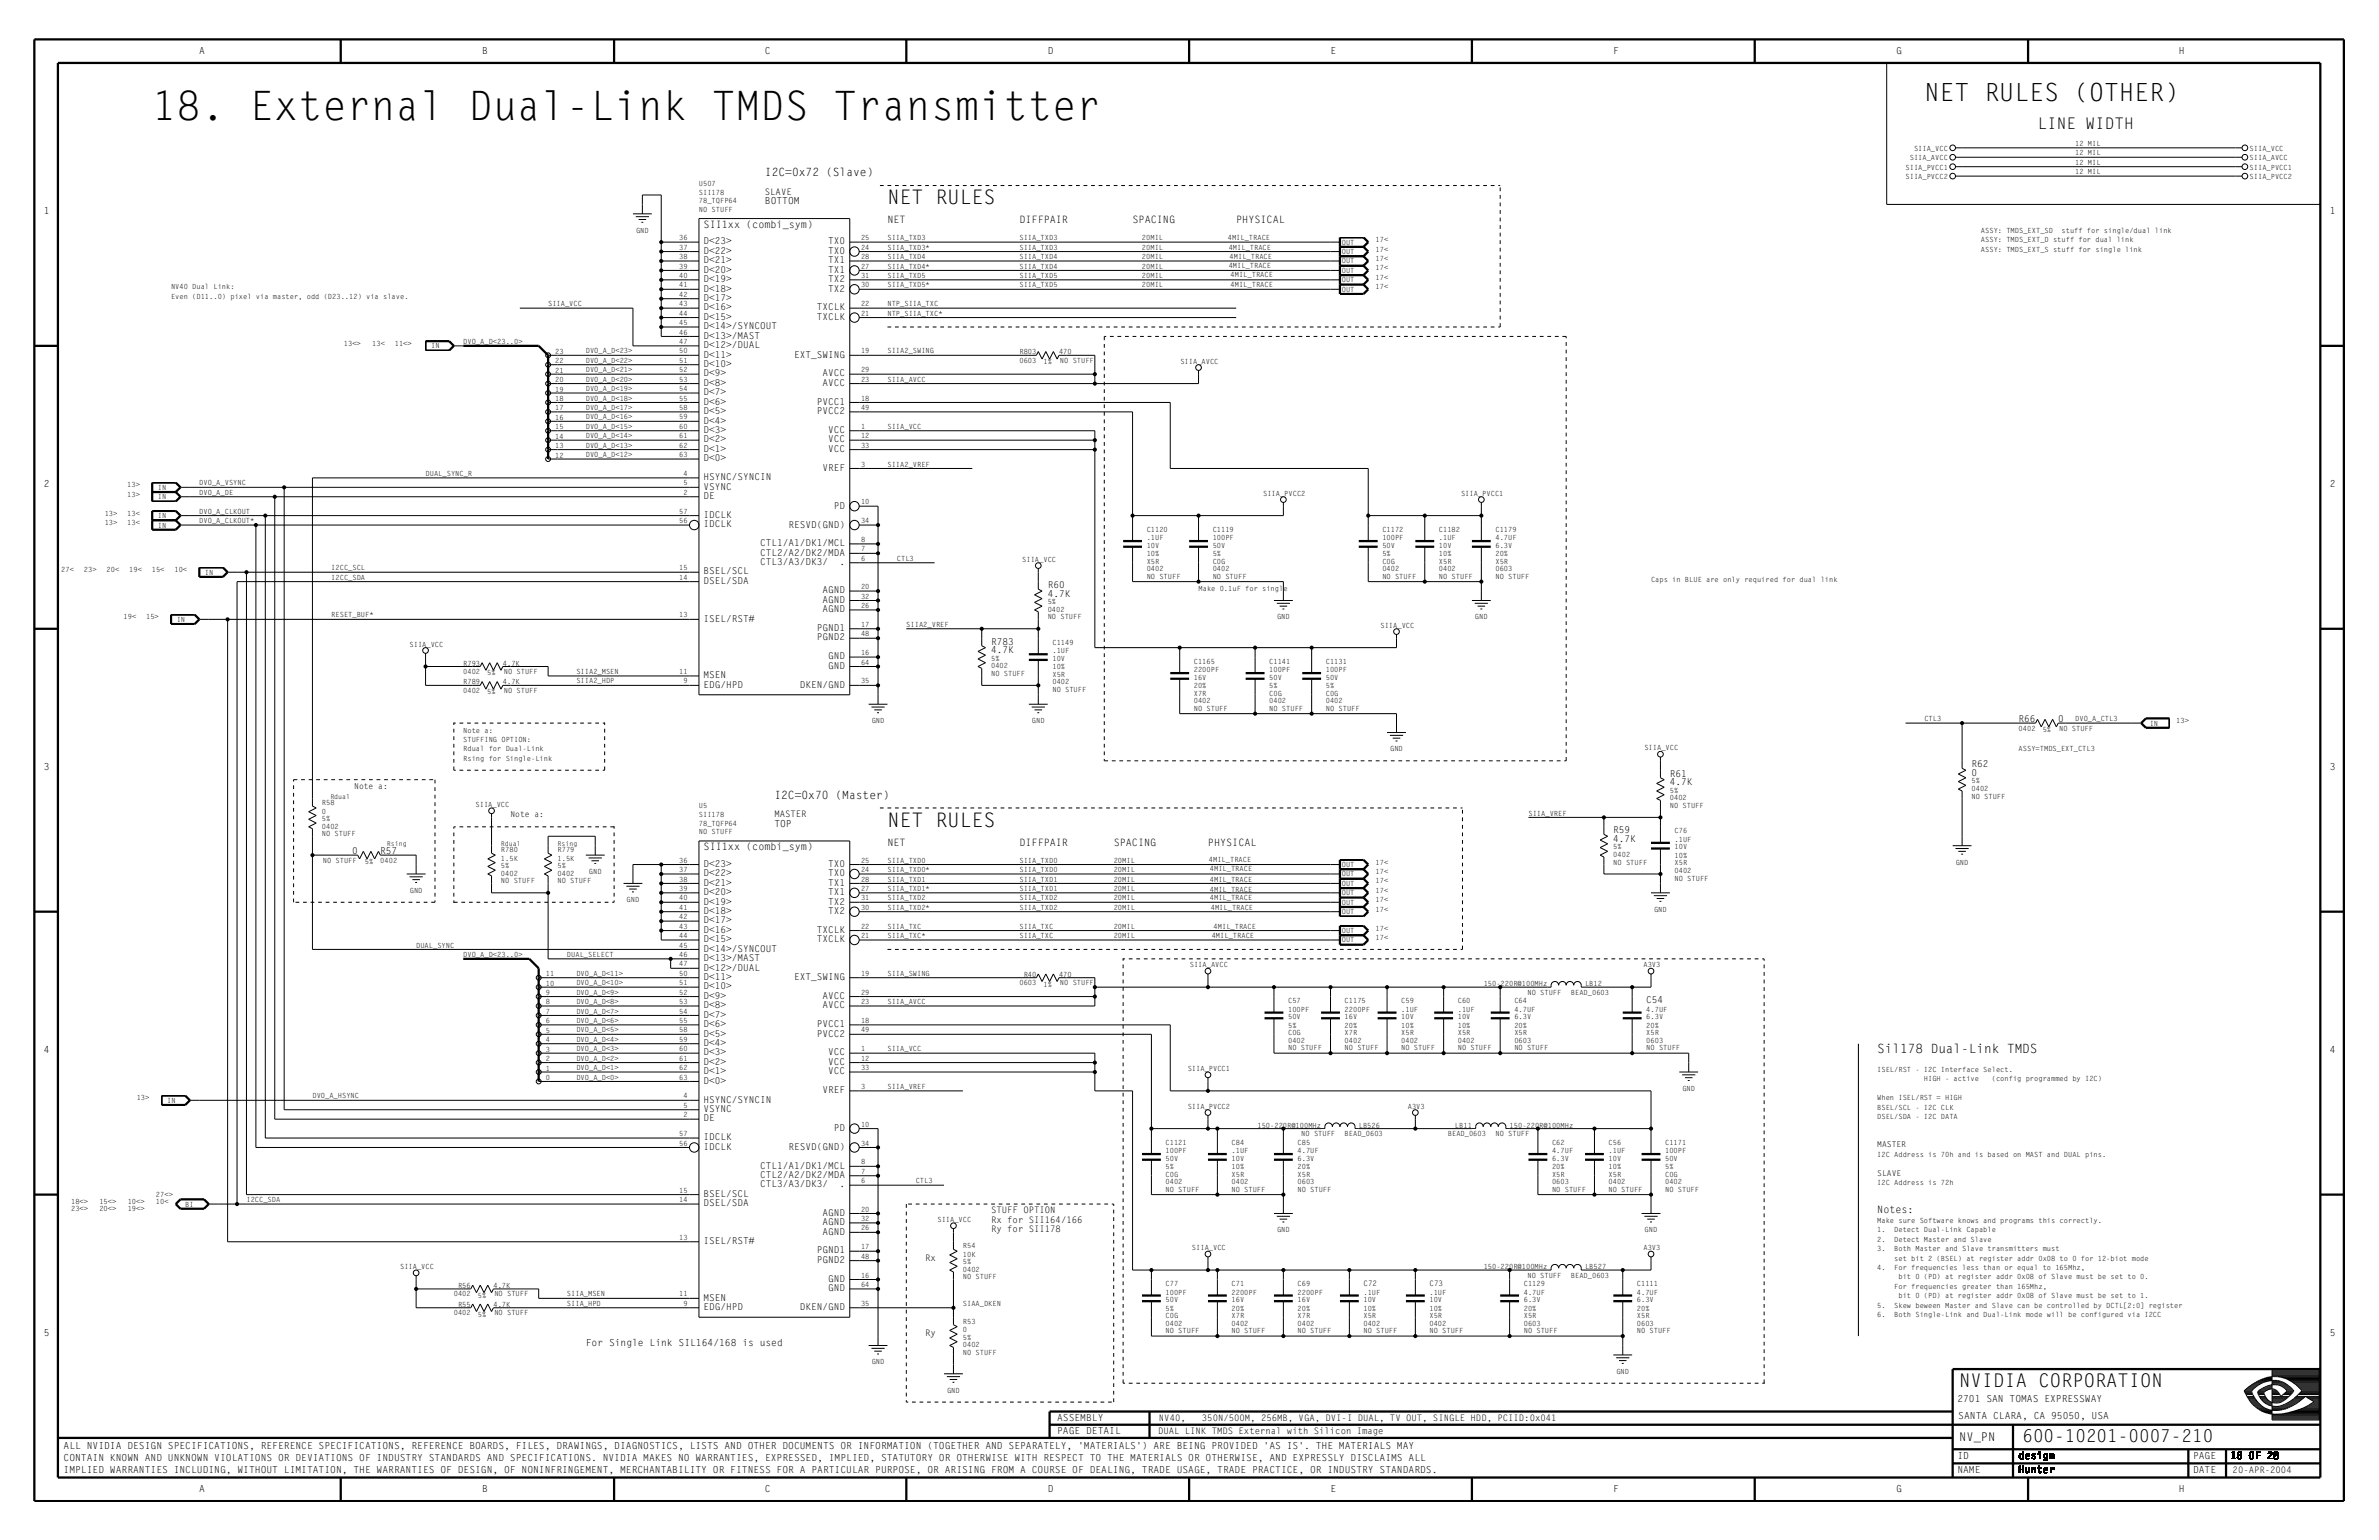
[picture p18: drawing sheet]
<svg xmlns="http://www.w3.org/2000/svg" width="432mm" height="279mm" viewBox="0 0 432 279" stroke-linecap="round" stroke-linejoin="round" font-family="sans-serif">
<defs><g id="words">
<text font-size="7.4" x="27.6" y="21.7">18. External Dual-Link TMDS Transmitter</text>
<text font-size="4.5" x="349.3" y="18.3">NET RULES (OTHER)</text>
<g font-size="3.6">
<text x="161.1" y="37.1">NET RULES</text>
<text x="161.1" y="150">NET RULES</text>
</g>
<text font-size="3.4" x="355.6" y="251.6">NVIDIA CORPORATION</text>
<text font-size="3.2" x="367.1" y="261.6">600-10201-0007-210</text>
<text font-size="2.9" x="369.8" y="23.4">LINE WIDTH</text>
<text font-size="2.3" x="340.7" y="191.1">Sil178 Dual-Link TMDS</text>
<text font-size="2.2" x="355.6" y="261.4">NV_PN</text>
<g font-size="2.1">
<text x="138.8" y="32">I2C=0x72 (Slave)</text>
<text x="140.5" y="144.9">I2C=0x70 (Master)</text>
</g>
<g font-size="1.8">
<text x="36.2" y="9.7">A</text>
<text x="87.5" y="9.7">B</text>
<text x="138.8" y="9.7">C</text>
<text x="190.2" y="9.7">D</text>
<text x="241.5" y="9.7">E</text>
<text x="292.8" y="9.7">F</text>
<text x="344.2" y="9.7">G</text>
<text x="395.5" y="9.7">H</text>
<text x="7.9" y="38.8">1</text>
<text x="127.7" y="41.4">SII1xx (combi_sym)</text>
<text x="138.8" y="37.1">BOTTOM</text>
<text x="161.1" y="40.5">NET</text>
<text x="185" y="40.5">DIFFPAIR</text>
<text x="205.6" y="40.5">SPACING</text>
<text x="224.4" y="40.5">PHYSICAL</text>
<text x="422.9" y="38.8">1</text>
<text x="7.9" y="88.4">2</text>
<text x="422.9" y="88.4">2</text>
<text x="7.9" y="139.7">3</text>
<text x="422.9" y="139.7">3</text>
<text x="127.7" y="154.3">SII1xx (combi_sym)</text>
<text x="140.5" y="150">TOP</text>
<text x="161.1" y="153.4">NET</text>
<text x="185" y="153.4">DIFFPAIR</text>
<text x="202.1" y="153.4">SPACING</text>
<text x="219.3" y="153.4">PHYSICAL</text>
<text x="7.9" y="191.1">4</text>
<text x="422.9" y="191.1">4</text>
<text x="340.7" y="220.2">Notes:</text>
<text x="7.9" y="242.4">5</text>
<text x="106.3" y="244.1">For Single Link SIL164/168 is used</text>
<text x="422.9" y="242.4">5</text>
<text x="191.9" y="257.8">ASSEMBLY</text>
<text x="355.3" y="254.4">2701 SAN TOMAS EXPRESSWAY</text>
<text x="355.4" y="257.5">SANTA CLARA, CA 95050, USA</text>
<text x="11.5" y="262.9">ALL NVIDIA DESIGN SPECIFICATIONS, REFERENCE SPECIFICATIONS, REFERENCE BOARDS, FILES, DRAWINGS, DIAGNOSTICS, LISTS AND OTHER DOCUMENTS OR INFORMATION (TOGETHER AND SEPARATELY, 'MATERIALS') ARE BEING PROVIDED 'AS IS'. THE MATERIALS MAY</text>
<text x="191.9" y="260.2">PAGE DETAIL</text>
<text x="11.5" y="265">CONTAIN KNOWN AND UNKNOWN VIOLATIONS OR DEVIATIONS OF INDUSTRY STANDARDS AND SPECIFICATIONS. NVIDIA MAKES NO WARRANTIES, EXPRESSED, IMPLIED, STATUTORY OR OTHERWISE WITH RESPECT TO THE MATERIALS OR OTHERWISE, AND EXPRESSLY DISCLAIMS ALL</text>
<text x="11.5" y="267.2">IMPLIED WARRANTIES INCLUDING, WITHOUT LIMITATION, THE WARRANTIES OF DESIGN, OF NONINFRINGEMENT, MERCHANTABILITY OR FITNESS FOR A PARTICULAR PURPOSE, OR ARISING FROM A COURSE OF DEALING, TRADE USAGE, TRADE PRACTICE, OR INDUSTRY STANDARDS.</text>
<text x="355.3" y="264.6">ID</text>
<text x="355.3" y="267.2">NAME</text>
<text x="366.4" y="267.2">Hunter</text>
<text x="366.4" y="264.6">design</text>
<text x="398" y="264.6">PAGE</text>
<text x="398" y="267.2">DATE</text>
<text x="404.9" y="264.6">18 OF 28</text>
<text x="36.2" y="270.6">A</text>
<text x="87.5" y="270.6">B</text>
<text x="138.8" y="270.6">C</text>
<text x="190.2" y="270.6">D</text>
<text x="241.5" y="270.6">E</text>
<text x="292.8" y="270.6">F</text>
<text x="344.2" y="270.6">G</text>
<text x="395.5" y="270.6">H</text>
</g>
<g font-size="1.7">
<text x="127.7" y="44.3">D&lt;23&gt;</text>
<text x="127.7" y="46.1">D&lt;22&gt;</text>
<text x="127.7" y="47.8">D&lt;21&gt;</text>
<text x="150.3" y="47.8">TX1</text>
<text x="150.3" y="46.1">TX0</text>
<text x="150.3" y="44.3">TX0</text>
<text x="127.7" y="52.9">D&lt;18&gt;</text>
<text x="127.7" y="51.2">D&lt;19&gt;</text>
<text x="127.7" y="49.5">D&lt;20&gt;</text>
<text x="150.3" y="52.9">TX2</text>
<text x="150.3" y="51.2">TX2</text>
<text x="150.3" y="49.5">TX1</text>
<text x="127.7" y="59.7">D&lt;14&gt;/SYNCOUT</text>
<text x="127.7" y="58">D&lt;15&gt;</text>
<text x="127.7" y="56.3">D&lt;16&gt;</text>
<text x="127.7" y="54.6">D&lt;17&gt;</text>
<text x="148.2" y="58.1">TXCLK</text>
<text x="148.2" y="56.3">TXCLK</text>
<text x="127.7" y="61.5">D&lt;13&gt;/MAST</text>
<text x="127.7" y="63.2">D&lt;12&gt;/DUAL</text>
<text x="127.7" y="64.9">D&lt;11&gt;</text>
<text x="144.1" y="64.9">EXT_SWING</text>
<text x="127.7" y="66.6">D&lt;10&gt;</text>
<text x="127.7" y="70">D&lt;8&gt;</text>
<text x="127.7" y="68.3">D&lt;9&gt;</text>
<text x="127.7" y="71.7">D&lt;7&gt;</text>
<text x="149.3" y="68.3">AVCC</text>
<text x="149.3" y="70">AVCC</text>
<text x="127.7" y="76.8">D&lt;4&gt;</text>
<text x="127.7" y="75.1">D&lt;5&gt;</text>
<text x="127.7" y="73.4">D&lt;6&gt;</text>
<text x="148.2" y="75.1">PVCC2</text>
<text x="148.2" y="73.4">PVCC1</text>
<text x="127.7" y="78.6">D&lt;3&gt;</text>
<text x="127.7" y="82">D&lt;1&gt;</text>
<text x="127.7" y="80.3">D&lt;2&gt;</text>
<text x="127.7" y="83.7">D&lt;0&gt;</text>
<text x="150.3" y="78.6">VCC</text>
<text x="150.3" y="80.3">VCC</text>
<text x="150.3" y="82">VCC</text>
<text x="127.7" y="87.1">HSYNC/SYNCIN</text>
<text x="127.7" y="88.8">VSYNC</text>
<text x="149.3" y="85.4">VREF</text>
<text x="127.7" y="95.7">IDCLK</text>
<text x="127.7" y="94">IDCLK</text>
<text x="127.7" y="90.5">DE</text>
<text x="143.1" y="95.7">RESVD(GND)</text>
<text x="151.3" y="92.3">PD</text>
<text x="138" y="99.1">CTL1/A1/DK1/MCL</text>
<text x="138" y="100.8">CTL2/A2/DK2/MDA</text>
<text x="127.7" y="104.2">BSEL/SCL</text>
<text x="127.7" y="105.9">DSEL/SDA</text>
<text x="138" y="102.5">CTL3/A3/DK3/</text>
<text x="149.3" y="107.6">AGND</text>
<text x="152.4" y="102.5">.</text>
<text x="190.2" y="106.7">R60</text>
<text x="127.7" y="112.8">ISEL/RST#</text>
<text x="149.3" y="111.1">AGND</text>
<text x="149.3" y="109.4">AGND</text>
<text x="190.2" y="108.3">4.7K</text>
<text x="148.2" y="114.5">PGND1</text>
<text x="148.2" y="116.2">PGND2</text>
<text x="150.3" y="119.6">GND</text>
<text x="179.9" y="118.5">4.7K</text>
<text x="179.9" y="117">R783</text>
<text x="127.7" y="124.8">EDG/HPD</text>
<text x="127.7" y="123">MSEN</text>
<text x="145.2" y="124.8">DKEN/GND</text>
<text x="150.3" y="121.3">GND</text>
<text x="366.4" y="131">R66</text>
<text x="373.6" y="131">0</text>
<text x="303.1" y="142.5">4.7K</text>
<text x="303.1" y="140.9">R61</text>
<text x="357.8" y="139.2">R62</text>
<text x="357.8" y="140.8">0</text>
<text x="63.9" y="155">0</text>
<text x="69" y="155">R57</text>
<text x="292.8" y="152.7">4.7K</text>
<text x="292.8" y="151.2">R59</text>
<text x="127.7" y="157.3">D&lt;23&gt;</text>
<text x="127.7" y="159">D&lt;22&gt;</text>
<text x="127.7" y="160.7">D&lt;21&gt;</text>
<text x="150.3" y="160.7">TX1</text>
<text x="150.3" y="159">TX0</text>
<text x="150.3" y="157.3">TX0</text>
<text x="127.7" y="167.5">D&lt;17&gt;</text>
<text x="127.7" y="165.8">D&lt;18&gt;</text>
<text x="127.7" y="164.1">D&lt;19&gt;</text>
<text x="127.7" y="162.4">D&lt;20&gt;</text>
<text x="150.3" y="165.9">TX2</text>
<text x="150.3" y="164.1">TX2</text>
<text x="150.3" y="162.4">TX1</text>
<text x="127.7" y="172.7">D&lt;14&gt;/SYNCOUT</text>
<text x="127.7" y="171">D&lt;15&gt;</text>
<text x="127.7" y="169.2">D&lt;16&gt;</text>
<text x="148.2" y="171">TXCLK</text>
<text x="148.2" y="169.2">TXCLK</text>
<text x="127.7" y="174.4">D&lt;13&gt;/MAST</text>
<text x="127.7" y="176.1">D&lt;12&gt;/DUAL</text>
<text x="127.7" y="177.8">D&lt;11&gt;</text>
<text x="127.7" y="179.5">D&lt;10&gt;</text>
<text x="144.1" y="177.8">EXT_SWING</text>
<text x="127.7" y="182.9">D&lt;8&gt;</text>
<text x="127.7" y="181.2">D&lt;9&gt;</text>
<text x="127.7" y="184.6">D&lt;7&gt;</text>
<text x="149.3" y="181.2">AVCC</text>
<text x="149.3" y="182.9">AVCC</text>
<text x="298.8" y="182">C54</text>
<text x="127.7" y="191.5">D&lt;3&gt;</text>
<text x="127.7" y="189.8">D&lt;4&gt;</text>
<text x="127.7" y="188.1">D&lt;5&gt;</text>
<text x="127.7" y="186.4">D&lt;6&gt;</text>
<text x="148.2" y="188.1">PVCC2</text>
<text x="148.2" y="186.4">PVCC1</text>
<text x="150.3" y="191.5">VCC</text>
<text x="127.7" y="194.9">D&lt;1&gt;</text>
<text x="127.7" y="193.2">D&lt;2&gt;</text>
<text x="127.7" y="196.6">D&lt;0&gt;</text>
<text x="150.3" y="193.2">VCC</text>
<text x="150.3" y="194.9">VCC</text>
<text x="127.7" y="200">HSYNC/SYNCIN</text>
<text x="127.7" y="201.7">VSYNC</text>
<text x="127.7" y="203.5">DE</text>
<text x="149.3" y="198.3">VREF</text>
<text x="127.7" y="208.6">IDCLK</text>
<text x="127.7" y="206.9">IDCLK</text>
<text x="143.1" y="208.6">RESVD(GND)</text>
<text x="151.3" y="205.2">PD</text>
<text x="138" y="212">CTL1/A1/DK1/MCL</text>
<text x="138" y="215.4">CTL3/A3/DK3/</text>
<text x="138" y="213.7">CTL2/A2/DK2/MDA</text>
<text x="152.4" y="215.4">.</text>
<text x="127.7" y="217.1">BSEL/SCL</text>
<text x="127.7" y="218.9">DSEL/SDA</text>
<text x="149.3" y="220.6">AGND</text>
<text x="127.7" y="225.7">ISEL/RST#</text>
<text x="148.2" y="227.4">PGND1</text>
<text x="149.3" y="224">AGND</text>
<text x="149.3" y="222.3">AGND</text>
<text x="148.2" y="229.1">PGND2</text>
<text x="150.3" y="232.5">GND</text>
<text x="127.7" y="237.7">EDG/HPD</text>
<text x="127.7" y="236">MSEN</text>
<text x="145.2" y="237.7">DKEN/GND</text>
<text x="150.3" y="234.3">GND</text>
</g>
<g font-size="1.6">
<text x="138.8" y="35.4">SLAVE</text>
<text x="140.5" y="148.3">MASTER</text>
<text x="179.9" y="220.2">STUFF OPTION</text>
<text x="179.9" y="221.9">Rx for SII164/166</text>
<text x="179.9" y="223.6">Ry for SII178</text>
<text x="167.9" y="228.7">Rx</text>
<text x="167.9" y="242.4">Ry</text>
<text x="210.4" y="257.8">NV40,</text>
<text x="218.2" y="257.8">350N/500M, 256MB, VGA, DVI-I DUAL, TV OUT, SINGLE HDD, PCIID:0x041</text>
<text x="210.2" y="260.2">DUAL LINK TMDS External with Silicon Image</text>
<text x="405.2" y="267.2">20-APR-2004</text>
</g>
<g font-size="1.5">
<text x="64.3" y="143.2">Note a:</text>
<text x="92.6" y="148.3">Note a:</text>
<text x="340.7" y="208.2">MASTER</text>
<text x="340.7" y="213.3">SLAVE</text>
</g>
<g font-size="1.4">
<text x="247.5" y="233.3">C72</text>
<text x="259.5" y="233.3">C73</text>
</g>
<g font-size="1.3">
<text x="346.6" y="29">SIIA_AVCC</text>
<text x="347.4" y="27.3">SIIA_VCC</text>
<text x="376.7" y="26.5">12 MIL</text>
<text x="376.7" y="28.2">12 MIL</text>
<text x="376.7" y="29.9">12 MIL</text>
<text x="408.3" y="29">SIIA_AVCC</text>
<text x="408.3" y="27.3">SIIA_VCC</text>
<text x="126.9" y="35.4">SII178</text>
<text x="126.9" y="33.7">U507</text>
<text x="345.9" y="30.8">SIIA_PVCC1</text>
<text x="345.9" y="32.5">SIIA_PVCC2</text>
<text x="376.7" y="31.6">12 MIL</text>
<text x="408.3" y="30.8">SIIA_PVCC1</text>
<text x="408.3" y="32.5">SIIA_PVCC2</text>
<text x="126.9" y="36.9">78_TQFP64</text>
<text x="126.9" y="38.5">NO STUFF</text>
<text x="115.4" y="42.2">GND</text>
<text x="123.3" y="47">38</text>
<text x="123.3" y="45.3">37</text>
<text x="123.3" y="43.6">36</text>
<text x="156.3" y="43.6">25</text>
<text x="156.3" y="45.3">24</text>
<text x="156.3" y="47">28</text>
<text x="161.1" y="43.6">SIIA_TXD3</text>
<text x="161.1" y="45.3">SIIA_TXD3*</text>
<text x="161.1" y="47">SIIA_TXD4</text>
<text x="185" y="43.6">SIIA_TXD3</text>
<text x="185" y="45.3">SIIA_TXD3</text>
<text x="185" y="47">SIIA_TXD4</text>
<text x="207.3" y="43.6">20MIL</text>
<text x="207.3" y="45.3">20MIL</text>
<text x="207.3" y="47">20MIL</text>
<text x="222.8" y="43.6">4MIL_TRACE</text>
<text x="223" y="45.3">4MIL_TRACE</text>
<text x="223.2" y="47">4MIL_TRACE</text>
<text x="243.5" y="46.1">OUT</text>
<text x="243.5" y="44.4">OUT</text>
<text x="243.5" y="47.8">OUT</text>
<text x="249.7" y="43.9">17&lt;</text>
<text x="249.7" y="45.6">17&lt;</text>
<text x="249.7" y="47.4">17&lt;</text>
<text x="359.6" y="45.6">ASSY: TMDS_EXT_S stuff for single link</text>
<text x="359.6" y="43.9">ASSY: TMDS_EXT_D stuff for dual link</text>
<text x="359.6" y="42.2">ASSY: TMDS_EXT_SD</text>
<text x="374.2" y="42.2">stuff for single/dual link</text>
<text x="31" y="52.5">NV40 Dual Link:</text>
<text x="123.3" y="53.9">42</text>
<text x="123.3" y="52.1">41</text>
<text x="123.3" y="50.4">40</text>
<text x="123.3" y="48.7">39</text>
<text x="156.3" y="48.7">27</text>
<text x="156.3" y="50.4">31</text>
<text x="156.3" y="52.1">30</text>
<text x="161.1" y="50.4">SIIA_TXD5</text>
<text x="161.1" y="48.7">SIIA_TXD4*</text>
<text x="161.1" y="52.1">SIIA_TXD5*</text>
<text x="185" y="50.4">SIIA_TXD5</text>
<text x="185" y="52.1">SIIA_TXD5</text>
<text x="185" y="48.7">SIIA_TXD4</text>
<text x="207.3" y="50.4">20MIL</text>
<text x="207.3" y="52.1">20MIL</text>
<text x="207.3" y="48.7">20MIL</text>
<text x="223" y="48.5">4MIL_TRACE</text>
<text x="223.4" y="50.3">4MIL_TRACE</text>
<text x="223.4" y="52.1">4MIL_TRACE</text>
<text x="243.5" y="49.5">OUT</text>
<text x="243.5" y="51.2">OUT</text>
<text x="243.5" y="52.9">OUT</text>
<text x="249.7" y="49.1">17&lt;</text>
<text x="249.7" y="50.8">17&lt;</text>
<text x="249.7" y="52.5">17&lt;</text>
<text x="31" y="54.2">Even (D11..0) pixel via master, odd (D23..12) via slave.</text>
<text x="99.5" y="55.6">SIIA_VCC</text>
<text x="123.3" y="57.3">44</text>
<text x="123.3" y="55.6">43</text>
<text x="123.3" y="59">45</text>
<text x="156.3" y="55.6">22</text>
<text x="156.3" y="57.3">21</text>
<text x="161.1" y="57.3">NTP_SIIA_TXC*</text>
<text x="161.1" y="55.6">NTP_SIIA_TXC</text>
<text x="62.4" y="62.8">13&lt;&gt;</text>
<text x="67.6" y="62.8">13&lt;</text>
<text x="71.7" y="62.8">11&lt;&gt;</text>
<text x="78.3" y="63.2">IN</text>
<text x="84.1" y="62.4">DVO_A_D&lt;23..0&gt;</text>
<text x="100.8" y="64.2">23</text>
<text x="100.8" y="65.9">22</text>
<text x="106.3" y="65.8">DVO_A_D&lt;22&gt;</text>
<text x="106.3" y="64.1">DVO_A_D&lt;23&gt;</text>
<text x="123.3" y="65.8">51</text>
<text x="123.3" y="64.1">50</text>
<text x="123.3" y="62.4">47</text>
<text x="123.3" y="60.7">46</text>
<text x="156.3" y="64.1">19</text>
<text x="161.1" y="64.1">SIIA2_SWING</text>
<text x="185" y="65.8">0603</text>
<text x="185" y="64.3">R803</text>
<text x="192.2" y="64.3">470</text>
<text x="192.4" y="65.8">NO STUFF</text>
<text x="100.8" y="67.6">21</text>
<text x="100.8" y="69.3">20</text>
<text x="100.8" y="71">19</text>
<text x="106.3" y="67.5">DVO_A_D&lt;21&gt;</text>
<text x="106.3" y="69.3">DVO_A_D&lt;20&gt;</text>
<text x="106.3" y="71">DVO_A_D&lt;19&gt;</text>
<text x="123.3" y="71">54</text>
<text x="123.3" y="69.3">53</text>
<text x="123.3" y="67.5">52</text>
<text x="156.3" y="69.3">23</text>
<text x="156.3" y="67.5">29</text>
<text x="161.1" y="69.3">SIIA_AVCC</text>
<text x="189.4" y="66.1">1%</text>
<text x="214.2" y="66">SIIA_AVCC</text>
<text x="100.8" y="72.7">18</text>
<text x="100.8" y="74.5">17</text>
<text x="100.8" y="76.2">16</text>
<text x="100.8" y="77.9">15</text>
<text x="106.3" y="74.4">DVO_A_D&lt;17&gt;</text>
<text x="106.3" y="72.7">DVO_A_D&lt;18&gt;</text>
<text x="106.3" y="76.1">DVO_A_D&lt;16&gt;</text>
<text x="106.3" y="77.8">DVO_A_D&lt;15&gt;</text>
<text x="123.3" y="77.8">60</text>
<text x="123.3" y="76.1">59</text>
<text x="123.3" y="74.4">58</text>
<text x="123.3" y="72.7">55</text>
<text x="156.3" y="72.7">18</text>
<text x="156.3" y="74.4">49</text>
<text x="156.3" y="77.8">1</text>
<text x="161.1" y="77.8">SIIA_VCC</text>
<text x="100.8" y="79.6">14</text>
<text x="100.8" y="81.3">13</text>
<text x="100.8" y="83">12</text>
<text x="106.3" y="81.2">DVO_A_D&lt;13&gt;</text>
<text x="106.3" y="79.5">DVO_A_D&lt;14&gt;</text>
<text x="106.3" y="82.9">DVO_A_D&lt;12&gt;</text>
<text x="123.3" y="82.9">63</text>
<text x="123.3" y="81.2">62</text>
<text x="123.3" y="79.5">61</text>
<text x="156.3" y="79.5">12</text>
<text x="156.3" y="81.2">33</text>
<text x="23.1" y="88.4">13&gt;</text>
<text x="28.6" y="88.9">IN</text>
<text x="36.2" y="88.1">DVO_A_VSYNC</text>
<text x="36.2" y="89.8">DVO_A_DE</text>
<text x="77.2" y="86.4">DUAL_SYNC_R</text>
<text x="124" y="89.8">2</text>
<text x="124" y="86.4">4</text>
<text x="124" y="88.1">5</text>
<text x="156.3" y="84.7">3</text>
<text x="161.1" y="84.7">SIIA2_VREF</text>
<text x="229.3" y="90">SIIA_PVCC2</text>
<text x="265.2" y="90">SIIA_PVCC1</text>
<text x="19" y="93.5">13&gt;</text>
<text x="19" y="95.3">13&gt;</text>
<text x="23.1" y="90.1">13&gt;</text>
<text x="23.1" y="93.5">13&lt;</text>
<text x="23.1" y="95.3">13&lt;</text>
<text x="28.6" y="90.6">IN</text>
<text x="28.6" y="94">IN</text>
<text x="28.6" y="95.7">IN</text>
<text x="36.2" y="93.2">DVO_A_CLKOUT</text>
<text x="36.2" y="94.9">DVO_A_CLKOUT*</text>
<text x="123.3" y="93.2">57</text>
<text x="123.3" y="94.9">56</text>
<text x="156.3" y="91.5">10</text>
<text x="156.3" y="94.9">34</text>
<text x="156.3" y="98.3">8</text>
<text x="156.3" y="100">7</text>
<text x="156.3" y="101.8">6</text>
<text x="162.8" y="101.8">CTL3</text>
<text x="185.5" y="101.9">SIIA_VCC</text>
<text x="208.1" y="100.9">10%</text>
<text x="208.1" y="98">.1UF</text>
<text x="208.1" y="99.4">10V</text>
<text x="208.1" y="96.5">C1120</text>
<text x="220.1" y="98">100PF</text>
<text x="220.1" y="100.9">5%</text>
<text x="220.1" y="99.4">50V</text>
<text x="220.1" y="96.5">C1119</text>
<text x="250.9" y="98">100PF</text>
<text x="250.9" y="96.5">C1172</text>
<text x="250.9" y="100.9">5%</text>
<text x="250.9" y="99.4">50V</text>
<text x="261.2" y="99.4">10V</text>
<text x="261.2" y="98">.1UF</text>
<text x="261.2" y="100.9">10%</text>
<text x="261.2" y="96.5">C1182</text>
<text x="271.4" y="98">4.7UF</text>
<text x="271.4" y="100.9">20%</text>
<text x="271.4" y="99.4">6.3V</text>
<text x="271.4" y="96.5">C1179</text>
<text x="11.1" y="103.8">27&lt;</text>
<text x="15.2" y="103.8">23&gt;</text>
<text x="19.3" y="103.8">20&lt;</text>
<text x="23.4" y="103.8">19&lt;</text>
<text x="27.6" y="103.8">15&lt;</text>
<text x="31.7" y="103.8">10&lt;</text>
<text x="37.2" y="104.3">IN</text>
<text x="60.1" y="105.2">I2CC_SDA</text>
<text x="60.1" y="103.5">I2CC_SCL</text>
<text x="123.3" y="103.5">15</text>
<text x="123.3" y="105.2">14</text>
<text x="156.3" y="106.9">20</text>
<text x="208.1" y="102.3">X5R</text>
<text x="208.1" y="103.6">0402</text>
<text x="208.1" y="105">NO STUFF</text>
<text x="217.5" y="107.2">Make 0.1uF for single</text>
<text x="220.1" y="102.3">C0G</text>
<text x="220.1" y="103.6">0402</text>
<text x="220.1" y="105">NO STUFF</text>
<text x="250.9" y="103.6">0402</text>
<text x="250.9" y="105">NO STUFF</text>
<text x="250.9" y="102.3">C0G</text>
<text x="261.2" y="102.3">X5R</text>
<text x="261.2" y="103.6">0402</text>
<text x="261.2" y="105">NO STUFF</text>
<text x="271.4" y="103.6">0603</text>
<text x="271.4" y="102.3">X5R</text>
<text x="271.4" y="105">NO STUFF</text>
<text x="299.7" y="105.5">Caps in BLUE are only required for dual link</text>
<text x="22.4" y="112.4">19&lt;</text>
<text x="26.5" y="112.4">15&gt;</text>
<text x="32.1" y="112.8">IN</text>
<text x="60.1" y="112">RESET_BUF*</text>
<text x="123.3" y="112">13</text>
<text x="156.3" y="110.3">26</text>
<text x="156.3" y="108.6">32</text>
<text x="156.3" y="113.7">17</text>
<text x="164.5" y="113.7">SIIA2_VREF</text>
<text x="190.2" y="111">0402</text>
<text x="190.2" y="112.4">NO STUFF</text>
<text x="190.2" y="109.6">5%</text>
<text x="231.8" y="112.4">GND</text>
<text x="250.6" y="113.9">SIIA_VCC</text>
<text x="267.7" y="112.4">GND</text>
<text x="74.3" y="117.3">SIIA_VCC</text>
<text x="156.3" y="118.9">16</text>
<text x="156.3" y="115.4">48</text>
<text x="179.9" y="119.9">5%</text>
<text x="191" y="118.5">.1UF</text>
<text x="191" y="119.9">10V</text>
<text x="191" y="117">C1149</text>
<text x="84.1" y="122.3">0402</text>
<text x="84.1" y="125.7">0402</text>
<text x="84.1" y="120.8">R793</text>
<text x="84.1" y="124.2">R789</text>
<text x="88.4" y="126">5%</text>
<text x="88.4" y="122.5">5%</text>
<text x="91.3" y="120.8">4.7K</text>
<text x="91.3" y="124.2">4.7K</text>
<text x="91.4" y="122.3">NO STUFF</text>
<text x="91.4" y="125.7">NO STUFF</text>
<text x="104.6" y="124">SIIA2_HDP</text>
<text x="104.6" y="122.3">SIIA2_MSEN</text>
<text x="123.3" y="122.3">11</text>
<text x="124" y="124">9</text>
<text x="156.3" y="124">35</text>
<text x="156.3" y="120.6">64</text>
<text x="179.9" y="122.6">NO STUFF</text>
<text x="179.9" y="121.3">0402</text>
<text x="191" y="121.4">10%</text>
<text x="191" y="122.8">X5R</text>
<text x="191" y="124.2">0402</text>
<text x="191" y="125.5">NO STUFF</text>
<text x="216.7" y="121.9">2200PF</text>
<text x="216.7" y="124.9">20%</text>
<text x="216.7" y="123.3">16V</text>
<text x="216.7" y="120.4">C1165</text>
<text x="230.4" y="124.9">5%</text>
<text x="230.4" y="123.3">50V</text>
<text x="230.4" y="121.9">100PF</text>
<text x="230.4" y="120.4">C1141</text>
<text x="240.6" y="120.4">C1131</text>
<text x="240.6" y="123.3">50V</text>
<text x="240.6" y="121.9">100PF</text>
<text x="240.6" y="124.9">5%</text>
<text x="158.2" y="131.2">GND</text>
<text x="187.3" y="131.2">GND</text>
<text x="216.7" y="126.2">X7R</text>
<text x="216.7" y="127.6">0402</text>
<text x="216.7" y="129">NO STUFF</text>
<text x="230.4" y="126.2">C0G</text>
<text x="230.4" y="127.6">0402</text>
<text x="230.4" y="129">NO STUFF</text>
<text x="240.6" y="126.2">C0G</text>
<text x="240.6" y="127.6">0402</text>
<text x="240.6" y="129">NO STUFF</text>
<text x="349.3" y="130.8">CTL3</text>
<text x="376.7" y="130.8">DVO_A_CTL3</text>
<text x="390.2" y="131.6">IN</text>
<text x="395" y="131.2">13&gt;</text>
<text x="84.1" y="132.9">Note a:</text>
<text x="84.1" y="136.3">Rdual for Dual-Link</text>
<text x="84.1" y="134.6">STUFFING OPTION:</text>
<text x="252.3" y="136.3">GND</text>
<text x="298.5" y="136.2">SIIA_VCC</text>
<text x="366.4" y="132.6">0402</text>
<text x="366.4" y="136.3">ASSY=TMDS_EXT_CTL3</text>
<text x="370.8" y="132.8">5%</text>
<text x="373.8" y="132.6">NO STUFF</text>
<text x="84.1" y="138">Rsing for Single-Link</text>
<text x="303.1" y="143.9">5%</text>
<text x="357.8" y="142.1">5%</text>
<text x="357.8" y="143.5">0402</text>
<text x="58.4" y="146.1">R58</text>
<text x="58.4" y="147.6">0</text>
<text x="58.4" y="149">5%</text>
<text x="86.3" y="146.4">SIIA_VCC</text>
<text x="126.9" y="148.3">SII178</text>
<text x="126.9" y="149.8">78_TQFP64</text>
<text x="126.9" y="146.6">U5</text>
<text x="277.4" y="148">SIIA_VREF</text>
<text x="303.1" y="145.2">0402</text>
<text x="303.1" y="146.6">NO STUFF</text>
<text x="357.8" y="144.9">NO STUFF</text>
<text x="58.4" y="150.4">0402</text>
<text x="58.4" y="151.7">NO STUFF</text>
<text x="90.9" y="154.6">R780</text>
<text x="101.2" y="154.6">R779</text>
<text x="126.9" y="151.4">NO STUFF</text>
<text x="292.8" y="154.1">5%</text>
<text x="292.8" y="155.5">0402</text>
<text x="303.9" y="152.7">.1UF</text>
<text x="303.9" y="154.1">10V</text>
<text x="303.9" y="151.2">C76</text>
<text x="303.9" y="155.7">10%</text>
<text x="58.6" y="156.5">NO STUFF</text>
<text x="66.2" y="156.8">5%</text>
<text x="69" y="156.5">0402</text>
<text x="74.4" y="162">GND</text>
<text x="90.9" y="160.3">NO STUFF</text>
<text x="90.9" y="156.2">1.5K</text>
<text x="90.9" y="157.5">5%</text>
<text x="90.9" y="158.9">0402</text>
<text x="101.2" y="160.3">NO STUFF</text>
<text x="101.2" y="156.2">1.5K</text>
<text x="101.2" y="158.9">0402</text>
<text x="101.2" y="157.5">5%</text>
<text x="106.9" y="158.6">GND</text>
<text x="123.3" y="161.6">39</text>
<text x="123.3" y="159.9">38</text>
<text x="123.3" y="158.2">37</text>
<text x="123.3" y="156.5">36</text>
<text x="156.3" y="156.5">25</text>
<text x="156.3" y="158.2">24</text>
<text x="156.3" y="159.9">28</text>
<text x="156.3" y="161.6">27</text>
<text x="161.1" y="156.5">SIIA_TXD0</text>
<text x="161.1" y="158.2">SIIA_TXD0*</text>
<text x="161.1" y="159.9">SIIA_TXD1</text>
<text x="161.1" y="161.6">SIIA_TXD1*</text>
<text x="185" y="159.9">SIIA_TXD1</text>
<text x="185" y="158.2">SIIA_TXD0</text>
<text x="185" y="161.6">SIIA_TXD1</text>
<text x="185" y="156.5">SIIA_TXD0</text>
<text x="202.1" y="156.5">20MIL</text>
<text x="202.1" y="158.2">20MIL</text>
<text x="202.1" y="159.9">20MIL</text>
<text x="202.1" y="161.6">20MIL</text>
<text x="219.4" y="156.3">4MIL_TRACE</text>
<text x="219.6" y="158.1">4MIL_TRACE</text>
<text x="219.6" y="159.9">4MIL_TRACE</text>
<text x="219.6" y="161.8">4MIL_TRACE</text>
<text x="243.5" y="160.7">OUT</text>
<text x="243.5" y="159">OUT</text>
<text x="243.5" y="157.3">OUT</text>
<text x="249.7" y="160.3">17&lt;</text>
<text x="249.7" y="156.9">17&lt;</text>
<text x="249.7" y="162">17&lt;</text>
<text x="249.7" y="158.6">17&lt;</text>
<text x="292.8" y="156.9">NO STUFF</text>
<text x="303.9" y="158.4">0402</text>
<text x="303.9" y="159.8">NO STUFF</text>
<text x="303.9" y="157">X5R</text>
<text x="355" y="156.9">GND</text>
<text x="113.7" y="163.7">GND</text>
<text x="123.3" y="163.4">40</text>
<text x="123.3" y="166.8">42</text>
<text x="123.3" y="165.1">41</text>
<text x="156.3" y="163.4">31</text>
<text x="156.3" y="165.1">30</text>
<text x="161.1" y="163.4">SIIA_TXD2</text>
<text x="161.1" y="165.1">SIIA_TXD2*</text>
<text x="185" y="163.4">SIIA_TXD2</text>
<text x="185" y="165.1">SIIA_TXD2</text>
<text x="202.1" y="163.4">20MIL</text>
<text x="202.1" y="165.1">20MIL</text>
<text x="219.6" y="163.4">4MIL_TRACE</text>
<text x="219.8" y="165.1">4MIL_TRACE</text>
<text x="243.5" y="162.4">OUT</text>
<text x="243.5" y="165.9">OUT</text>
<text x="243.5" y="164.1">OUT</text>
<text x="249.7" y="163.7">17&lt;</text>
<text x="249.7" y="165.4">17&lt;</text>
<text x="300.2" y="165.4">GND</text>
<text x="75.5" y="171.9">DUAL_SYNC</text>
<text x="84.1" y="173.6">DVO_A_D&lt;23..0&gt;</text>
<text x="102.9" y="173.6">DUAL_SELECT</text>
<text x="123.3" y="173.6">46</text>
<text x="123.3" y="171.9">45</text>
<text x="123.3" y="170.2">44</text>
<text x="123.3" y="168.5">43</text>
<text x="156.3" y="168.5">22</text>
<text x="156.3" y="170.2">21</text>
<text x="161.1" y="168.5">SIIA_TXC</text>
<text x="161.1" y="170.2">SIIA_TXC*</text>
<text x="185" y="168.5">SIIA_TXC</text>
<text x="185" y="170.2">SIIA_TXC</text>
<text x="202.1" y="168.5">20MIL</text>
<text x="202.1" y="170.2">20MIL</text>
<text x="219.9" y="170.2">4MIL_TRACE</text>
<text x="220.3" y="168.5">4MIL_TRACE</text>
<text x="243.5" y="171">OUT</text>
<text x="243.5" y="169.3">OUT</text>
<text x="249.7" y="170.5">17&lt;</text>
<text x="249.7" y="168.8">17&lt;</text>
<text x="99.1" y="177.1">11</text>
<text x="99.1" y="178.8">10</text>
<text x="104.6" y="177">DVO_A_D&lt;11&gt;</text>
<text x="104.6" y="178.8">DVO_A_D&lt;10&gt;</text>
<text x="123.3" y="178.8">51</text>
<text x="123.3" y="177">50</text>
<text x="123.3" y="175.3">47</text>
<text x="156.3" y="177">19</text>
<text x="161.1" y="177">SIIA_SWING</text>
<text x="185" y="178.8">0603</text>
<text x="185.8" y="177.2">R40</text>
<text x="189.4" y="179">1%</text>
<text x="192.2" y="177.2">470</text>
<text x="192.4" y="178.8">NO STUFF</text>
<text x="216" y="175.5">SIIA_AVCC</text>
<text x="269.3" y="178.9">150-220R@100MHz</text>
<text x="287.7" y="178.9">LB12</text>
<text x="298.3" y="175.5">A3V3</text>
<text x="99.1" y="180.5">9</text>
<text x="99.1" y="184">7</text>
<text x="99.1" y="182.2">8</text>
<text x="99.1" y="185.7">6</text>
<text x="104.6" y="182.2">DVO_A_D&lt;8&gt;</text>
<text x="104.6" y="180.5">DVO_A_D&lt;9&gt;</text>
<text x="104.6" y="183.9">DVO_A_D&lt;7&gt;</text>
<text x="104.6" y="185.6">DVO_A_D&lt;6&gt;</text>
<text x="123.3" y="185.6">55</text>
<text x="123.3" y="183.9">54</text>
<text x="123.3" y="182.2">53</text>
<text x="123.3" y="180.5">52</text>
<text x="156.3" y="182.2">23</text>
<text x="156.3" y="180.5">29</text>
<text x="156.3" y="185.6">18</text>
<text x="161.1" y="182.2">SIIA_AVCC</text>
<text x="233.8" y="183.5">100PF</text>
<text x="233.8" y="182">C57</text>
<text x="233.8" y="184.9">50V</text>
<text x="244.1" y="184.9">16V</text>
<text x="244.1" y="183.5">2200PF</text>
<text x="244.1" y="182">C1175</text>
<text x="254.3" y="183.5">.1UF</text>
<text x="254.3" y="184.9">10V</text>
<text x="254.3" y="182">C59</text>
<text x="264.6" y="184.9">10V</text>
<text x="264.6" y="183.5">.1UF</text>
<text x="264.6" y="182">C60</text>
<text x="274.9" y="182">C64</text>
<text x="274.9" y="184.9">6.3V</text>
<text x="274.9" y="183.5">4.7UF</text>
<text x="277.3" y="180.5">NO STUFF</text>
<text x="285.1" y="180.5">BEAD_0603</text>
<text x="298.8" y="183.5">4.7UF</text>
<text x="298.8" y="184.9">6.3V</text>
<text x="99.1" y="187.4">5</text>
<text x="99.1" y="189.1">4</text>
<text x="99.1" y="190.8">3</text>
<text x="104.6" y="187.3">DVO_A_D&lt;5&gt;</text>
<text x="104.6" y="190.7">DVO_A_D&lt;3&gt;</text>
<text x="104.6" y="189">DVO_A_D&lt;4&gt;</text>
<text x="123.3" y="190.7">60</text>
<text x="123.3" y="189">59</text>
<text x="123.3" y="187.3">58</text>
<text x="156.3" y="187.3">49</text>
<text x="156.3" y="190.7">1</text>
<text x="161.1" y="190.7">SIIA_VCC</text>
<text x="233.8" y="189.2">0402</text>
<text x="233.8" y="190.6">NO STUFF</text>
<text x="233.8" y="186.5">5%</text>
<text x="233.8" y="187.8">C0G</text>
<text x="244.1" y="189.2">0402</text>
<text x="244.1" y="186.5">20%</text>
<text x="244.1" y="187.8">X7R</text>
<text x="244.1" y="190.6">NO STUFF</text>
<text x="254.3" y="186.5">10%</text>
<text x="254.3" y="187.8">X5R</text>
<text x="254.3" y="189.2">0402</text>
<text x="254.3" y="190.6">NO STUFF</text>
<text x="264.6" y="190.6">NO STUFF</text>
<text x="264.6" y="186.5">10%</text>
<text x="264.6" y="187.8">X5R</text>
<text x="264.6" y="189.2">0402</text>
<text x="274.9" y="190.6">NO STUFF</text>
<text x="274.9" y="189.2">0603</text>
<text x="274.9" y="187.8">X5R</text>
<text x="274.9" y="186.5">20%</text>
<text x="298.8" y="186.5">20%</text>
<text x="298.8" y="187.8">X5R</text>
<text x="298.8" y="189.2">0603</text>
<text x="298.8" y="190.6">NO STUFF</text>
<text x="99.1" y="192.5">2</text>
<text x="99.1" y="194.2">1</text>
<text x="99.1" y="195.9">0</text>
<text x="104.6" y="192.4">DVO_A_D&lt;2&gt;</text>
<text x="104.6" y="194.2">DVO_A_D&lt;1&gt;</text>
<text x="104.6" y="195.9">DVO_A_D&lt;0&gt;</text>
<text x="123.3" y="195.9">63</text>
<text x="123.3" y="194.2">62</text>
<text x="123.3" y="192.4">61</text>
<text x="156.3" y="192.4">12</text>
<text x="156.3" y="194.2">33</text>
<text x="156.3" y="197.6">3</text>
<text x="161.1" y="197.6">SIIA_VREF</text>
<text x="215.6" y="194.3">SIIA_PVCC1</text>
<text x="305.4" y="197.9">GND</text>
<text x="340.7" y="194.5">ISEL/RST - I2C Interface Select.</text>
<text x="349.2" y="196.2">HIGH - active</text>
<text x="361.5" y="196.2">(config programmed by I2C)</text>
<text x="24.8" y="199.6">13&gt;</text>
<text x="30.4" y="200.1">IN</text>
<text x="56.7" y="199.3">DVO_A_HSYNC</text>
<text x="124" y="202.7">2</text>
<text x="124" y="199.3">4</text>
<text x="124" y="201">5</text>
<text x="215.6" y="201.2">SIIA_PVCC2</text>
<text x="255.5" y="201.2">A3V3</text>
<text x="340.7" y="199.6">When ISEL/RST = HIGH</text>
<text x="340.7" y="201.3">BSEL/SCL - I2C CLK</text>
<text x="340.7" y="203.1">DSEL/SDA - I2C DATA</text>
<text x="123.3" y="206.1">57</text>
<text x="123.3" y="207.8">56</text>
<text x="156.3" y="204.4">10</text>
<text x="156.3" y="207.8">34</text>
<text x="211.6" y="207.7">C1121</text>
<text x="211.6" y="209.2">100PF</text>
<text x="223.5" y="209.2">.1UF</text>
<text x="223.5" y="207.7">C84</text>
<text x="228.2" y="204.6">150-220R@100MHz</text>
<text x="235.5" y="209.2">4.7UF</text>
<text x="235.5" y="207.7">C85</text>
<text x="236.2" y="206.1">NO STUFF</text>
<text x="244.1" y="206.1">BEAD_0603</text>
<text x="246.6" y="204.6">LB526</text>
<text x="262.8" y="206.1">BEAD_0603</text>
<text x="264.1" y="204.6">LB11</text>
<text x="271.4" y="206.1">NO STUFF</text>
<text x="274" y="204.6">150-220R@100MHz</text>
<text x="281.7" y="209.2">4.7UF</text>
<text x="281.7" y="207.7">C62</text>
<text x="292" y="209.2">.1UF</text>
<text x="292" y="207.7">C56</text>
<text x="302.2" y="209.2">100PF</text>
<text x="302.2" y="207.7">C1171</text>
<text x="340.7" y="209.9">I2C Address is 70h and is based on MAST and DUAL pins.</text>
<text x="156.3" y="211.3">8</text>
<text x="156.3" y="213">7</text>
<text x="156.3" y="214.7">6</text>
<text x="166.2" y="214.7">CTL3</text>
<text x="211.6" y="210.6">50V</text>
<text x="211.6" y="213.5">C0G</text>
<text x="211.6" y="214.9">0402</text>
<text x="211.6" y="212.1">5%</text>
<text x="223.5" y="214.9">0402</text>
<text x="223.5" y="213.5">X5R</text>
<text x="223.5" y="212.1">10%</text>
<text x="223.5" y="210.6">10V</text>
<text x="235.5" y="212.1">20%</text>
<text x="235.5" y="210.6">6.3V</text>
<text x="235.5" y="213.5">X5R</text>
<text x="235.5" y="214.9">0603</text>
<text x="281.7" y="213.5">X5R</text>
<text x="281.7" y="212.1">20%</text>
<text x="281.7" y="210.6">6.3V</text>
<text x="281.7" y="214.9">0603</text>
<text x="292" y="212.1">10%</text>
<text x="292" y="210.6">10V</text>
<text x="292" y="213.5">X5R</text>
<text x="292" y="214.9">0402</text>
<text x="302.2" y="212.1">5%</text>
<text x="302.2" y="213.5">C0G</text>
<text x="302.2" y="214.9">0402</text>
<text x="302.2" y="210.6">50V</text>
<text x="340.7" y="215">I2C Address is 72h</text>
<text x="12.9" y="218.4">18&lt;&gt;</text>
<text x="12.9" y="219.7">23&lt;&gt;</text>
<text x="18" y="218.4">15&lt;&gt;</text>
<text x="18" y="219.7">20&lt;&gt;</text>
<text x="23.2" y="218.4">10&lt;&gt;</text>
<text x="23.2" y="219.7">19&lt;&gt;</text>
<text x="28.3" y="218.4">10&lt;</text>
<text x="28.3" y="217.2">27&lt;&gt;</text>
<text x="33.6" y="218.9">BI</text>
<text x="44.7" y="218.1">I2CC_SDA</text>
<text x="123.3" y="216.4">15</text>
<text x="123.3" y="218.1">14</text>
<text x="156.3" y="219.8">20</text>
<text x="156.3" y="221.5">32</text>
<text x="170.1" y="221.7">SIIA_VCC</text>
<text x="211.6" y="216.2">NO STUFF</text>
<text x="223.5" y="216.2">NO STUFF</text>
<text x="235.5" y="216.2">NO STUFF</text>
<text x="281.7" y="216.2">NO STUFF</text>
<text x="292" y="216.2">NO STUFF</text>
<text x="302.2" y="216.2">NO STUFF</text>
<text x="340.7" y="221.9">Make sure Software knows and programs this correctly.</text>
<text x="123.3" y="225">13</text>
<text x="156.3" y="223.2">26</text>
<text x="156.3" y="226.7">17</text>
<text x="174.8" y="226.5">R54</text>
<text x="216.3" y="226.8">SIIA_VCC</text>
<text x="231.8" y="223.6">GND</text>
<text x="298.3" y="226.8">A3V3</text>
<text x="298.5" y="223.6">GND</text>
<text x="340.7" y="227">3.</text>
<text x="340.7" y="223.6">1.</text>
<text x="340.7" y="225.3">2.</text>
<text x="343.8" y="227">Both Master and Slave transmitters must</text>
<text x="343.8" y="223.6">Detect Dual-Link Capable</text>
<text x="343.8" y="225.3">Detect Master and Slave</text>
<text x="72.6" y="230.3">SIIA_VCC</text>
<text x="83.1" y="233.7">R56</text>
<text x="89.6" y="233.7">4.7K</text>
<text x="156.3" y="231.8">16</text>
<text x="156.3" y="228.4">48</text>
<text x="156.3" y="233.5">64</text>
<text x="174.8" y="230.8">0402</text>
<text x="174.8" y="229.4">5%</text>
<text x="174.8" y="228">10K</text>
<text x="174.8" y="232.1">NO STUFF</text>
<text x="211.6" y="233.3">C77</text>
<text x="223.5" y="233.3">C71</text>
<text x="235.5" y="233.3">C69</text>
<text x="269.3" y="230.3">150-220R@100MHz</text>
<text x="276.6" y="233.3">C1129</text>
<text x="277.3" y="231.8">NO STUFF</text>
<text x="285.1" y="231.8">BEAD_0603</text>
<text x="287.7" y="230.3">LB527</text>
<text x="297.1" y="233.3">C1111</text>
<text x="340.7" y="230.4">4.</text>
<text x="343.8" y="228.7">set bit 2 (BSEL) at register addr 0x08 to 0 for 12-biot mode</text>
<text x="343.8" y="230.4">For frequencies less than or equal to 165Mhz,</text>
<text x="343.8" y="233.8">For frequencies greater than 165Mhz,</text>
<text x="344.6" y="232.1">bit 0 (PD) at register addr 0x08 of Slave must be set to 0.</text>
<text x="82.4" y="238.6">0402</text>
<text x="82.4" y="235.2">0402</text>
<text x="83.1" y="237.1">R55</text>
<text x="86.7" y="238.9">5%</text>
<text x="86.7" y="235.5">5%</text>
<text x="89.6" y="237.1">4.7K</text>
<text x="89.7" y="235.2">NO STUFF</text>
<text x="89.7" y="238.6">NO STUFF</text>
<text x="102.9" y="235.2">SIIA_MSEN</text>
<text x="102.9" y="236.9">SIIA_HPD</text>
<text x="123.3" y="235.2">11</text>
<text x="124" y="236.9">9</text>
<text x="156.3" y="236.9">35</text>
<text x="174.8" y="236.9">SIAA_DKEN</text>
<text x="211.6" y="239.2">C0G</text>
<text x="211.6" y="236.2">50V</text>
<text x="211.6" y="234.9">100PF</text>
<text x="211.6" y="237.8">5%</text>
<text x="223.5" y="234.9">2200PF</text>
<text x="223.5" y="239.2">X7R</text>
<text x="223.5" y="237.8">20%</text>
<text x="223.5" y="236.2">16V</text>
<text x="235.5" y="234.9">2200PF</text>
<text x="235.5" y="239.2">X7R</text>
<text x="235.5" y="237.8">20%</text>
<text x="235.5" y="236.2">16V</text>
<text x="247.5" y="236.2">10V</text>
<text x="247.5" y="234.9">.1UF</text>
<text x="247.5" y="239.2">X5R</text>
<text x="247.5" y="237.8">10%</text>
<text x="259.5" y="234.9">.1UF</text>
<text x="259.5" y="236.2">10V</text>
<text x="259.5" y="239.2">X5R</text>
<text x="259.5" y="237.8">10%</text>
<text x="276.6" y="234.9">4.7UF</text>
<text x="276.6" y="236.2">6.3V</text>
<text x="276.6" y="239.2">X5R</text>
<text x="276.6" y="237.8">20%</text>
<text x="297.1" y="237.8">20%</text>
<text x="297.1" y="239.2">X5R</text>
<text x="297.1" y="236.2">6.3V</text>
<text x="297.1" y="234.9">4.7UF</text>
<text x="340.7" y="239">6.</text>
<text x="340.7" y="237.3">5.</text>
<text x="343.8" y="239">Both Single-Link and Dual-Link mode will be configured via I2CC</text>
<text x="343.8" y="237.3">Skew beween Master and Slave can be controlled by DCTL[2:0] register</text>
<text x="344.6" y="235.6">bit 0 (PD) at register addr 0x08 of Slave must be set to 1.</text>
<text x="174.8" y="243.1">5%</text>
<text x="174.8" y="244.5">0402</text>
<text x="174.8" y="240.2">R53</text>
<text x="174.8" y="245.8">NO STUFF</text>
<text x="174.8" y="241.7">0</text>
<text x="211.6" y="241.9">NO STUFF</text>
<text x="211.6" y="240.5">0402</text>
<text x="223.5" y="241.9">NO STUFF</text>
<text x="223.5" y="240.5">0402</text>
<text x="235.5" y="240.5">0402</text>
<text x="235.5" y="241.9">NO STUFF</text>
<text x="247.5" y="241.9">NO STUFF</text>
<text x="247.5" y="240.5">0402</text>
<text x="259.5" y="240.5">0402</text>
<text x="259.5" y="241.9">NO STUFF</text>
<text x="276.6" y="241.9">NO STUFF</text>
<text x="276.6" y="240.5">0603</text>
<text x="297.1" y="240.5">0603</text>
<text x="297.1" y="241.9">NO STUFF</text>
<text x="158.2" y="247.5">GND</text>
<text x="293.4" y="249.2">GND</text>
<text x="171.9" y="252.7">GND</text>
</g>
<g font-size="1.2">
<text x="60" y="144.9">Rdual</text>
<text x="70.2" y="153.4">Rsing</text>
<text x="90.9" y="153.4">Rdual</text>
<text x="101.2" y="153.4">Rsing</text>
</g>
</g></defs>
<g fill="none" stroke="#000" stroke-width=".18">
<path d="M342.4 11.4v25.7zM114.9 38.8h3.4zM115.4 39.3h2.4zM115.9 39.8h1.4zM116.6 37.1v1.7zM116.6 35.4h3.4zM116.6 35.4v1.7zM120 35.4v8.5zM126.9 39.7h27.3zM126.9 39.7v86.4zM154.2 39.7v86.4zM342.4 37.1h78.7z"/>
<path d="M354.9 26.8h1.2zM354.9 30.2h1.2zM354.9 28.5h1.2zM354.9 32h1.2zM356.1 32h49.6zM356.1 30.2h49.6zM356.1 28.5h49.6zM356.1 26.8h49.6zM405.7 26.8h1.2zM405.7 30.2h1.2zM405.7 28.5h1.2zM405.7 32h1.2z"/>
<path d="M94.4 55.9h20.5zM114.9 55.9v6.9zM116.4 40.3h.4zM120 57.6h5.1zM120 55.9h5.1zM120 54.2h5.1zM120 52.5h5.1zM120 50.8h5.1zM120 49.1h5.1zM120 47.4h5.1zM120 45.6h5.1zM120 43.9h5.1z"/>
<path d="M120 43.9v1.7zM120 45.6v1.8zM120 49.1v1.7zM120 47.4v1.7zM120 50.8v1.7zM120 52.5v1.7zM120 54.2v1.7zM120 55.9v1.7zM120 57.6v1.7zM120 59.3h5.1zM120 59.3v1.7zM125.1 47.4h1.8z"/>
<path d="M125.1 43.9h1.8zM125.1 45.6h1.8zM125.1 49.1h1.8zM125.1 52.5h1.8zM125.1 50.8h1.8zM125.1 55.9h1.8zM125.1 54.2h1.8zM125.1 59.3h1.8zM125.1 57.6h1.8zM154.2 43.9h1.7zM154.2 47.4h1.7zM154.2 50.8h1.7z"/>
<path d="M154.2 55.9h1.7zM155.9 57.6h68.5zM155.9 55.9h68.5zM155.9 43.9h85.6zM155.9 45.6h85.6zM155.9 47.4h85.6zM155.9 49.1h85.6zM155.9 50.8h85.6zM155.9 52.5h85.6zM241.5 45.6h1.7zM241.5 43.9h1.7zM241.5 47.4h1.7z"/>
<path d="M241.5 49.1h1.7zM241.5 50.8h1.7zM241.5 52.5h1.7zM82.4 62.8h1.7zM99.5 64.5h1.7zM99.5 66.2h1.7zM99.5 67.9h1.7zM99.5 69.6h1.7zM99.5 71.3h1.7zM99.5 73h1.7zM99.5 74.7h1.7zM99.5 76.4h1.7z"/>
<path d="M99.5 78.1h1.7zM99.5 79.9h1.7zM101.2 79.9h23.9zM101.2 74.7h23.9zM101.2 73h23.9zM101.2 66.2h23.9zM101.2 64.5h23.9zM101.2 78.1h23.9zM101.2 69.6h23.9zM101.2 71.3h23.9zM101.2 76.4h23.9zM101.2 67.9h23.9z"/>
<path d="M114.9 62.8h10.2zM120 61h5.1zM125.1 61h1.8zM125.1 64.5h1.8zM125.1 62.8h1.8zM125.1 69.6h1.8zM125.1 66.2h1.8zM125.1 67.9h1.8zM125.1 73h1.8zM125.1 71.3h1.8zM125.1 74.7h1.8zM125.1 76.4h1.8z"/>
<path d="M125.1 78.1h1.8zM125.1 79.9h1.8zM154.2 64.5h1.7zM154.2 67.9h1.7zM154.2 69.6h1.7zM154.2 73h1.7zM154.2 78.1h1.7zM154.2 74.7h1.7zM154.2 79.9h1.7zM155.9 73h56.5zM155.9 67.9h42.8zM155.9 64.5h30.8z"/>
<path d="M155.9 74.7h49.7zM155.9 78.1h42.8zM155.9 79.9h42.8zM155.9 69.6h42.8zM186.7 64.5h1.4zM188.5 63.8l-.4 .7zM188.5 63.8l.6 1.3zM189.8 63.8l.7 1.3zM189.8 63.8l-.7 1.3zM191.2 63.8l.7 1.3zM191.2 63.8l-.7 1.3zM192.2 64.5h1.4z"/>
<path d="M192.2 64.5l-.3 .6zM193.6 64.5h5.1zM198.7 69.6h18.8zM198.7 64.5v3.4zM198.7 67.9v1.7zM198.7 78.1v1.8zM198.7 79.9v1.7zM205.6 74.7v18.8zM212.4 73v12zM217.5 67.9v1.7zM217.5 67.2v.7zM32.8 88.4h1.7z"/>
<path d="M32.8 90.1h1.7zM32.8 93.5h1.7zM32.8 95.3h1.7zM34.5 95.3h11.9zM34.5 88.4h17.1zM34.5 90.1h15.4zM34.5 93.5h13.7zM46.4 95.3h78.7zM46.4 95.3v112.9zM48.2 93.5h76.9zM48.2 93.5v113zM49.9 90.1h75.2z"/>
<path d="M49.9 90.1v113zM51.6 88.4h73.5zM51.6 88.4v112.9zM56.7 86.7h68.4zM56.7 86.7v58.2zM99.5 81.6h1.7zM99.5 83.3h1.7zM101.2 83.3h23.9zM101.2 81.6h23.9zM125.1 81.6h1.8zM125.1 83.3h1.8zM125.1 86.7h1.8z"/>
<path d="M125.1 88.4h1.8zM125.1 90.1h1.8zM125.1 93.5h1.8zM154.2 81.6h1.7zM154.2 85h1.7zM154.2 98.7h1.7zM155.9 85h20.6zM155.9 81.6h42.8zM155.9 91.8h3.5zM155.9 95.3h3.5zM155.9 98.7h3.5zM159.4 91.8v3.5z"/>
<path d="M159.4 95.3v3.4zM159.4 98.7v1.7zM198.7 81.6v35.9zM205.6 93.5h11.9zM205.6 93.5v1.8zM205.6 95.3v2.9zM205.6 99.2v2.9zM212.4 85h35.9zM217.5 93.5h15.4zM217.5 93.5v1.8zM217.5 95.3v2.9zM217.5 99.2v2.9z"/>
<path d="M232.9 91.8v1.7zM232.9 91.2v.6zM248.3 85v8.5zM248.3 93.5h10.3zM248.3 93.5v1.8zM248.3 95.3v2.9zM248.3 99.2v2.9zM258.6 93.5h10.3zM258.6 93.5v1.8zM258.6 95.3v2.9zM258.6 99.2v2.9zM268.9 91.8v1.7z"/>
<path d="M268.9 93.5v1.8zM268.9 95.3v2.9zM268.9 99.2v2.9zM268.9 91.2v.6zM36.2 112.4h1.7zM37.9 112.4h3.4zM41.3 103.8h1.7zM41.3 112.4h83.8zM41.3 112.4v112.9zM43 105.5h82.1zM43 103.8h1.7zM43 105.5v112.9z"/>
<path d="M44.7 103.8h80.4zM44.7 103.8v112.9zM77.2 118.5v.7zM77.2 119.2v1.7zM125.1 105.5h1.8zM125.1 103.8h1.8zM125.1 112.4h1.8zM154.2 100.4h1.7zM154.2 102.1h1.7zM154.2 108.9h1.7zM154.2 107.2h1.7zM154.2 110.7h1.7z"/>
<path d="M154.2 115.8h1.7zM154.2 114.1h1.7zM154.2 119.2h1.7zM155.9 102.1h13.7zM155.9 100.4h3.5zM155.9 107.2h3.5zM155.9 108.9h3.5zM155.9 110.7h3.5zM155.9 114.1h3.5zM155.9 115.8h3.5zM155.9 119.2h3.5zM159.4 100.4v6.8z"/>
<path d="M159.4 107.2v1.7zM159.4 108.9v1.8zM159.4 110.7v3.4zM159.4 114.1v1.7zM159.4 115.8v3.4zM159.4 119.2v1.7zM164.5 114.1h13.7zM177.5 119.6l1.4 .6zM177.5 119.6l1.4-.7zM177.5 118.2l1.4 .7zM177.5 118.2l1.4-.7zM178.2 117.2l.7 .3z"/>
<path d="M178.2 115.8v1.4zM178.2 114.1h10.3zM178.2 114.1v1.7zM187.8 110.7l.7 .3zM187.8 110.7l1.3-.7zM187.8 109.3l1.3 .7zM187.8 109.3l1.3-.7zM187.8 107.9l1.3 .7zM187.8 107.9l1.3-.7zM188.5 103.8v1.7zM188.5 112.4v1.7zM188.5 114.1v1.7z"/>
<path d="M188.5 115.8v2.9zM188.5 119.7v2.9zM188.5 103.1v.7zM188.5 111v1.4zM188.5 106.9l.6 .3zM188.5 105.5v1.4zM198.7 117.5h15.4zM205.6 105.5h11.9zM205.6 102.1v3.4zM214.1 117.5h13.7zM214.1 117.5v1.7zM214.1 119.2v2.9z"/>
<path d="M217.5 105.5h15.4zM217.5 102.1v3.4zM227.8 117.5h10.3zM227.8 117.5v1.7zM227.8 119.2v2.9zM231.2 108.9h3.5zM231.7 109.5h2.4zM232.3 110h1.3zM232.8 110.5h.3zM232.9 105.5v1.7zM232.9 107.2v1.7zM238.1 117.5h15.4z"/>
<path d="M238.1 117.5v1.7zM238.1 119.2v2.9zM248.3 105.5h10.3zM248.3 102.1v3.4zM253.5 115.8v1.7zM253.5 115.1v.7zM258.6 105.5h10.3zM258.6 102.1v3.4zM267.2 108.9h3.4zM267.7 109.5h2.4zM268.2 110h1.4zM268.7 110.5h.3z"/>
<path d="M268.9 102.1v3.4zM268.9 105.5v1.7zM268.9 107.2v1.7zM77.2 124.3h8.6zM77.2 120.9h8.6zM77.2 120.9v3.4zM85.8 120.9h1.4zM85.8 124.3h1.4zM87.5 120.2l-.3 .7zM87.5 120.2l.7 1.4zM87.5 123.7l-.3 .6zM87.5 123.7l.7 1.3z"/>
<path d="M88.9 120.2l.7 1.4zM88.9 120.2l-.7 1.4zM88.9 123.7l.7 1.3zM88.9 123.7l-.7 1.3zM90.2 120.2l.7 1.4zM90.2 120.2l-.6 1.4zM90.2 123.7l.7 1.3zM90.2 123.7l-.6 1.3zM91.3 120.9h1.3zM91.3 120.9l-.4 .7zM91.3 124.3h1.3zM91.3 124.3l-.4 .7z"/>
<path d="M92.6 124.3h32.5zM92.6 120.9h6.9zM99.5 122.6h25.6zM99.5 120.9v1.7zM125.1 122.6h1.8zM125.1 124.3h1.8zM126.9 126.1h27.3zM154.2 120.9h1.7zM154.2 124.3h1.7zM155.9 120.9h3.5zM155.9 124.3h3.5zM157.7 127.8h3.4z"/>
<path d="M158.2 128.3h2.4zM158.7 128.8h1.4zM159.2 129.3h.3zM159.4 126.1v1.7zM159.4 120.9v3.4zM159.4 124.3v1.8zM177.5 120.9l.7 .4zM177.5 120.9l1.4-.7zM178.2 121.3v1.3zM178.2 124.3h10.3zM178.2 122.6v1.7zM186.7 127.8h3.5z"/>
<path d="M187.3 128.3h2.4zM187.8 128.8h1.3zM188.3 129.3h.3zM188.5 122.6v1.7zM188.5 124.3v1.8zM188.5 126.1v1.7zM214.1 126.1v3.4zM214.1 129.5h13.7zM214.1 123.1v3zM227.8 126.1v3.4zM227.8 129.5h10.3zM227.8 123.1v3z"/>
<path d="M238.1 126.1v3.4zM238.1 129.5h15.4zM238.1 123.1v3zM251.8 132.9h3.4zM252.3 133.4h2.4zM252.8 133.9h1.4zM253.3 134.4h.3zM253.5 129.5v1.7zM253.5 131.2v1.7zM301.4 138v1.7zM301.4 137.3v.7zM301.4 139.7v1.4z"/>
<path d="M345.9 131.2h10.2zM356.1 131.2h12zM356.1 131.2v6.8zM356.1 139.4l.7 .3zM356.1 138v1.4zM368.1 131.2h1.4zM369.8 130.5l-.3 .7zM369.8 130.5l.7 1.4zM371.2 130.5l.7 1.4zM371.2 130.5l-.7 1.4zM372.6 130.5l.6 1.4zM372.6 130.5l-.7 1.4z"/>
<path d="M373.6 131.2h1.4zM373.6 131.2l-.4 .7zM375 131.2h11.9zM386.9 131.2h1.7zM56 150l.7 .4zM56 150l1.4-.7zM56 148.6l1.4 .7zM56 148.6l1.4-.6zM56 147.3l1.4 .7zM56 147.3l1.4-.7zM56.7 150.4v1.3zM56.7 146.2l.7 .4z"/>
<path d="M56.7 144.9v1.3zM56.7 155.1h6.9zM56.7 151.7v3.4zM56.7 155.1v17.2zM63.6 155.1h1.3zM64.9 155.1l.4 .7zM65.9 154.5l-.6 1.3zM65.9 154.5l.7 1.3zM67.3 154.5l-.7 1.3zM67.3 154.5l.7 1.3zM68.7 154.5l.3 .6zM68.7 154.5l-.7 1.3z"/>
<path d="M69 155.1h1.4zM70.4 155.1h5.1zM73.8 158.6h3.4zM74.3 159.1h2.4zM74.8 159.6h1.4zM75.5 156.9v1.7zM75.5 155.1v1.8zM88.5 158.6l.7 .3zM88.5 158.6l1.4-.7zM88.5 157.2l1.4 .7zM88.5 157.2l1.4-.7zM88.5 155.8l1.4 .7z"/>
<path d="M88.5 155.8l1.4-.7zM89.2 158.9v1.4zM89.2 154.8l.7 .3zM89.2 153.4v1.4zM89.2 147.6v.7zM89.2 148.3v5.1zM98.8 158.6l.7 .3zM98.8 158.6l1.4-.7zM98.8 157.2l1.4 .7zM98.8 157.2l1.4-.7zM98.8 155.8l1.4 .7zM98.8 155.8l1.4-.7z"/>
<path d="M99.5 158.9v1.4zM99.5 154.8l.7 .3zM99.5 153.4v1.4zM99.5 151.7h8.5zM99.5 151.7v1.7zM106.3 155.1h3.5zM106.8 155.7h2.4zM107.4 156.2h1.3zM107.9 156.7h.3zM108 153.4v1.7zM108 151.7v1.7zM114.9 158.6v1.7z"/>
<path d="M114.9 156.9h5.1zM114.9 156.9v1.7zM120 158.6h5.1zM120 156.9h5.1zM120 158.6v1.7zM120 156.9v1.7zM125.1 156.9h1.8zM125.1 158.6h1.8zM126.9 152.6h27.3zM126.9 152.6v86.4zM154.2 156.9h1.7zM154.2 152.6v86.4z"/>
<path d="M155.9 156.9h85.6zM155.9 158.6h85.6zM241.5 158.6h1.7zM241.5 156.9h1.7zM277.4 148.3h13.7zM290.4 155.1l.7 .4zM290.4 155.1l1.4-.6zM290.4 153.8l1.4 .7zM290.4 153.8l1.4-.7zM290.4 152.4l1.4 .7zM290.4 152.4l1.4-.7zM291.1 148.3h10.3z"/>
<path d="M291.1 158.6h10.3zM291.1 148.3v1.7zM291.1 156.9v1.7zM291.1 155.5v1.4zM291.1 151.4l.7 .3zM291.1 150v1.4zM300.7 144.9l.7 .3zM300.7 144.9l1.4-.7zM300.7 143.5l1.4 .7zM300.7 143.5l1.4-.7zM300.7 142.1l1.4 .7zM300.7 142.1l1.4-.6z"/>
<path d="M301.4 150v2.9zM301.4 153.9v3zM301.4 146.6v1.7zM301.4 148.3v1.7zM301.4 156.9v1.7zM301.4 158.6v1.7zM301.4 145.2v1.4zM301.4 141.1l.7 .4zM354.4 153.4h3.4zM354.9 153.9h2.4zM355.4 154.5h1.4zM355.4 143.2l.7 .3z"/>
<path d="M355.4 143.2l1.4-.7zM355.4 141.8l1.4 .7zM355.4 141.8l1.4-.7zM355.4 140.4l1.4 .7zM355.4 140.4l1.4-.7zM356 155h.3zM356.1 144.9v6.8zM356.1 151.7v1.7zM356.1 143.5v1.4zM56.7 172.3h68.4zM75.4 160.1h.3zM89.2 162h10.3z"/>
<path d="M89.2 160.3v1.7zM97.8 177.4h1.7zM97.8 179.1h1.7zM99.5 177.4h25.6zM99.5 179.1h25.6zM99.5 174h22.2zM99.5 160.3v1.7zM99.5 162v12zM113.2 160.3h3.4zM113.7 160.8h2.4zM114.2 161.3h1.4zM114.7 161.8h.4z"/>
<path d="M120 162h5.1zM120 160.3h5.1zM120 160.3v1.7zM120 162v1.7zM120 170.5h5.1zM120 168.8h5.1zM120 167.1h5.1zM120 165.4h5.1zM120 163.7h5.1zM120 163.7v1.7zM120 165.4v1.7zM120 167.1v1.7z"/>
<path d="M120 168.8v1.7zM121.7 174h3.4zM121.7 175.7h3.4zM121.7 174v1.7zM125.1 160.3h1.8zM125.1 162h1.8zM125.1 165.4h1.8zM125.1 163.7h1.8zM125.1 168.8h1.8zM125.1 167.1h1.8zM125.1 174h1.8zM125.1 172.3h1.8z"/>
<path d="M125.1 170.5h1.8zM125.1 177.4h1.8zM125.1 175.7h1.8zM125.1 179.1h1.8zM154.2 160.3h1.7zM154.2 163.7h1.7zM154.2 168.8h1.7zM154.2 177.4h1.7zM155.9 162h85.6zM155.9 163.7h85.6zM155.9 165.4h85.6zM155.9 168.8h85.6z"/>
<path d="M155.9 170.5h85.6zM155.9 160.3h85.6zM155.9 177.4h30.8zM186.7 177.4h1.4zM188.5 176.7l-.4 .7zM188.5 176.7l.6 1.4zM189.8 176.7l.7 1.4zM189.8 176.7l-.7 1.4zM191.2 176.7l.7 1.4zM191.2 176.7l-.7 1.4zM192.2 177.4h1.4zM192.2 177.4l-.3 .7z"/>
<path d="M193.6 177.4h5.1zM198.7 179.1h20.6zM198.7 177.4v1.7zM198.7 179.1v1.7zM219.3 179.1h11.9zM219.3 177.4v1.7zM219.3 176.7v.7zM231.2 179.1h10.3zM231.2 179.1v1.7zM241.5 179.1h10.3zM241.5 179.1v1.7zM241.5 160.3h1.7z"/>
<path d="M241.5 162h1.7zM241.5 170.5h1.7zM241.5 168.8h1.7zM241.5 165.4h1.7zM241.5 163.7h1.7zM251.8 179.1h10.2zM251.8 179.1v1.7zM262 179.1h10.3zM262 179.1v1.7zM272.3 179.1h8.5zM272.3 179.1v1.7zM280.8 179.1h.7z"/>
<path d="M281.5 178.8v.3zM281.5 178.8a.68 .68 0 0 1 .7-.7 .68 .68 0 0 1 .7 .7 .68 .68 0 0 1 .7-.7 .68 .68 0 0 1 .7 .7 .68 .68 0 0 1 .7-.7 .68 .68 0 0 1 .6 .7 .68 .68 0 0 1 .7-.7 .68 .68 0 0 1 .7 .7M287 178.8v.3zM287 179.1h.7zM287.7 179.1h8.5zM296.2 179.1h3.5zM296.2 179.1v1.7zM299.7 162h3.4zM299.7 177.4v1.7zM299.7 176.7v.7zM300.2 162.5h2.4zM300.7 163h1.4z"/>
<path d="M301.2 163.5h.4zM301.4 160.3v1.7zM34.5 199.6h1.7zM36.2 199.6h88.9zM97.8 180.8h1.7zM97.8 182.5h1.7zM97.8 184.2h1.7zM97.8 185.9h1.7zM97.8 187.7h1.7zM97.8 189.4h1.7zM97.8 191.1h1.7zM97.8 192.8h1.7z"/>
<path d="M97.8 194.5h1.7zM97.8 196.2h1.7zM99.5 180.8h25.6zM99.5 182.5h25.6zM99.5 184.2h25.6zM99.5 185.9h25.6zM99.5 187.7h25.6zM99.5 189.4h25.6zM99.5 196.2h25.6zM99.5 192.8h25.6zM99.5 191.1h25.6zM99.5 194.5h25.6z"/>
<path d="M125.1 182.5h1.8zM125.1 180.8h1.8zM125.1 185.9h1.8zM125.1 184.2h1.8zM125.1 187.7h1.8zM125.1 189.4h1.8zM125.1 191.1h1.8zM125.1 192.8h1.8zM125.1 194.5h1.8zM125.1 196.2h1.8zM125.1 199.6h1.8zM154.2 180.8h1.7z"/>
<path d="M154.2 182.5h1.7zM154.2 185.9h1.7zM154.2 191.1h1.7zM154.2 187.7h1.7zM154.2 194.5h1.7zM154.2 192.8h1.7zM154.2 197.9h1.7zM155.9 185.9h56.5zM155.9 191.1h42.8zM155.9 192.8h42.8zM155.9 194.5h42.8zM155.9 187.7h53.1z"/>
<path d="M155.9 182.5h42.8zM155.9 180.8h42.8zM155.9 197.9h18.9zM198.7 197.9h6.9zM198.7 180.8v1.7zM198.7 191.1v1.7zM198.7 192.8v1.7zM198.7 194.5v3.4zM205.6 197.9v32.5zM209 187.7v17.1zM212.4 185.9v12zM212.4 197.9h6.9z"/>
<path d="M219.3 197.9h80.4zM219.3 196.2v1.7zM219.3 195.5v.7zM231.2 191.1h10.3zM231.2 187.7v3.4zM231.2 180.8v2.9zM231.2 184.7v3zM241.5 191.1h10.3zM241.5 187.7v3.4zM241.5 180.8v2.9zM241.5 184.7v3zM251.8 191.1h10.2z"/>
<path d="M251.8 187.7v3.4zM251.8 180.8v2.9zM251.8 184.7v3zM262 191.1h10.3zM262 187.7v3.4zM262 180.8v2.9zM262 184.7v3zM272.3 191.1h23.9zM272.3 187.7v3.4zM272.3 180.8v2.9zM272.3 184.7v3zM296.2 191.1h10.3z"/>
<path d="M296.2 187.7v3.4zM296.2 180.8v2.9zM296.2 184.7v3zM299.7 197.9v6.9zM304.8 194.5h3.4zM305.3 195h2.4zM305.8 195.5h1.4zM306.3 196h.4zM306.5 191.1v1.7zM306.5 192.8v1.7zM337.3 189.4v53zM37.9 218.4h1.7z"/>
<path d="M39.6 218.4h3.4zM43 218.4h82.1zM44.7 216.7h80.4zM46.4 208.2h78.7zM48.2 206.5h76.9zM49.9 203.1h75.2zM51.6 201.3h73.5zM125.1 201.3h1.8zM125.1 203.1h1.8zM125.1 206.5h1.8zM125.1 218.4h1.8zM125.1 216.7h1.8z"/>
<path d="M154.2 211.6h1.7zM154.2 213.3h1.7zM154.2 215h1.7zM155.9 215h15.4zM155.9 204.8h3.5zM155.9 208.2h3.5zM155.9 211.6h3.5zM155.9 213.3h3.5zM159.4 204.8v3.4zM159.4 208.2v3.4zM159.4 211.6v1.7zM159.4 213.3v6.9z"/>
<path d="M209 216.7h12zM209 204.8h10.3zM209 204.8v1.7zM209 213.3v3.4zM209 206.5v2.9zM209 210.4v2.9zM219.3 204.8h1.7zM219.3 203.1v1.7zM219.3 202.4v.7zM221 206.5v2.9zM221 210.4v2.9zM221 216.7h11.9z"/>
<path d="M221 204.8h11.9zM221 204.8v1.7zM221 213.3v3.4zM232.9 204.8h6.9zM232.9 204.8v1.7zM232.9 213.3v3.4zM232.9 216.7v1.7zM232.9 206.5v2.9zM232.9 210.4v2.9zM232.9 218.4v1.8zM239.8 204.8h.7zM240.5 204.4v.4z"/>
<path d="M240.5 204.4a.68 .68 0 0 1 .7-.7 .68 .68 0 0 1 .6 .7 .68 .68 0 0 1 .7-.7 .68 .68 0 0 1 .7 .7 .68 .68 0 0 1 .7-.7 .68 .68 0 0 1 .7 .7 .68 .68 0 0 1 .7-.7 .68 .68 0 0 1 .6 .7M245.9 204.4v.4zM245.9 204.8h.7zM246.6 204.8h10.3zM256.9 204.8h10.3zM256.9 203.1v1.7zM256.9 202.4v.7zM267.2 204.8h.6zM267.8 204.4v.4zM267.8 204.4a.68 .68 0 0 1 .7-.7 .68 .68 0 0 1 .7 .7 .68 .68 0 0 1 .7-.7 .68 .68 0 0 1 .7 .7 .68 .68 0 0 1 .7-.7 .68 .68 0 0 1 .7 .7 .68 .68 0 0 1 .6-.7 .68 .68 0 0 1 .7 .7M273.3 204.4v.4zM273.3 204.8h.7z"/>
<path d="M274 204.8h5.1zM279.1 204.8h10.3zM279.1 216.7h10.3zM279.1 204.8v1.7zM279.1 213.3v3.4zM279.1 206.5v2.9zM279.1 210.4v2.9zM289.4 204.8h10.3zM289.4 216.7h10.3zM289.4 204.8v1.7zM289.4 213.3v3.4zM289.4 206.5v2.9z"/>
<path d="M289.4 210.4v2.9zM299.7 204.8v1.7zM299.7 213.3v3.4zM299.7 216.7v1.7zM299.7 206.5v2.9zM299.7 210.4v2.9zM299.7 218.4v1.8zM41.3 225.3h83.8zM75.5 231.5v.6zM75.5 232.1v1.7zM75.5 237.3h8.6zM75.5 233.8h8.6z"/>
<path d="M75.5 233.8v3.5zM84.1 233.8h1.4zM84.1 237.3h1.4zM85.8 233.2l-.3 .6zM85.8 233.2l.7 1.3zM85.8 236.6l-.3 .7zM85.8 236.6l.7 1.4zM87.2 233.2l.6 1.3zM87.2 233.2l-.7 1.3zM87.2 236.6l.6 1.4zM87.2 236.6l-.7 1.4zM88.5 233.2l.7 1.3z"/>
<path d="M88.5 233.2l-.7 1.3zM88.5 236.6l.7 1.4zM88.5 236.6l-.7 1.4zM89.6 233.8h1.3zM89.6 233.8l-.4 .7zM89.6 237.3h1.3zM89.6 237.3l-.4 .7zM90.9 237.3h34.2zM90.9 233.8h6.9zM97.8 235.6h27.3zM97.8 233.8v1.8zM125.1 225.3h1.8z"/>
<path d="M125.1 235.6h1.8zM125.1 237.3h1.8zM126.9 239h27.3zM154.2 221.9h1.7zM154.2 220.2h1.7zM154.2 223.6h1.7zM154.2 228.7h1.7zM154.2 227h1.7zM154.2 232.1h1.7zM154.2 233.8h1.7zM154.2 237.3h1.7zM155.9 220.2h3.5z"/>
<path d="M155.9 221.9h3.5zM155.9 223.6h3.5zM155.9 227h3.5zM155.9 228.7h3.5zM155.9 232.1h3.5zM155.9 237.3h17.2zM155.9 233.8h3.5zM159.4 220.2v1.7zM159.4 221.9v1.7zM159.4 223.6v3.4zM159.4 227v1.7zM159.4 228.7v3.4z"/>
<path d="M159.4 232.1v1.7zM159.4 233.8v8.6zM172.4 230.4l.7 .4zM172.4 230.4l1.3-.7zM172.4 229.1l1.3 .6zM172.4 229.1l1.3-.7zM172.4 227.7l1.3 .7zM172.4 227.7l1.3-.7zM173.1 230.8v1.3zM173.1 226.7l.6 .3zM173.1 225.3v1.4zM173.1 239v1.3z"/>
<path d="M173.1 222.9v.7zM173.1 223.6v1.7zM173.1 232.1v5.2zM173.1 237.3v1.7zM205.6 230.4h3.4zM209 230.4h10.3zM209 230.4v1.7zM209 239v3.4zM209 232.1v2.9zM209 236.1v2.9zM219.3 230.4h1.7zM219.3 228.7v1.7z"/>
<path d="M219.3 228v.7zM221 232.1v2.9zM221 236.1v2.9zM221 230.4h11.9zM221 230.4v1.7zM221 239v3.4zM231.2 220.2h3.5zM231.7 220.7h2.4zM232.3 221.2h1.3zM232.8 221.7h.3zM232.9 230.4h12zM232.9 230.4v1.7z"/>
<path d="M232.9 239v3.4zM232.9 232.1v2.9zM232.9 236.1v2.9zM244.9 230.4h12zM244.9 230.4v1.7zM244.9 239v3.4zM244.9 232.1v2.9zM244.9 236.1v2.9zM256.9 230.4h17.1zM256.9 230.4v1.7zM256.9 239v3.4zM256.9 232.1v2.9z"/>
<path d="M256.9 236.1v2.9zM274 230.4h6.8zM274 230.4v1.7zM274 239v3.4zM274 232.1v2.9zM274 236.1v2.9zM280.8 230.4h.7zM281.5 230.1v.3zM281.5 230.1a.68 .68 0 0 1 .7-.7 .68 .68 0 0 1 .7 .7 .68 .68 0 0 1 .7-.7 .68 .68 0 0 1 .7 .7 .68 .68 0 0 1 .7-.7 .68 .68 0 0 1 .6 .7 .68 .68 0 0 1 .7-.7 .68 .68 0 0 1 .7 .7M287 230.1v.3zM287 230.4h.7zM287.7 230.4h6.8z"/>
<path d="M294.5 230.4h5.2zM294.5 230.4v1.7zM294.5 239v3.4zM294.5 232.1v2.9zM294.5 236.1v2.9zM298 220.2h3.4zM298.5 220.7h2.4zM299 221.2h1.4zM299.5 221.7h.3zM299.7 228.7v1.7zM299.7 228v.7zM157.7 244.1h3.4z"/>
<path d="M158.2 244.6h2.4zM158.7 245.1h1.4zM159.2 245.7h.3zM159.4 242.4v1.7zM171.3 249.2h3.5zM171.9 249.8h2.4zM172.4 250.3h1.3zM172.4 244.1l.7 .4zM172.4 244.1l1.3-.7zM172.4 242.7l1.3 .7zM172.4 242.7l1.3-.6zM172.4 241.4l1.3 .7z"/>
<path d="M172.4 241.4l1.3-.7zM172.9 250.8h.3zM173.1 247.5v1.7zM173.1 244.5v1.3zM173.1 240.3l.6 .4zM173.1 245.8v1.7zM209 242.4h12zM221 242.4h11.9zM232.9 242.4h12zM244.9 242.4h12zM256.9 242.4h17.1zM274 242.4h20.5z"/>
<path d="M292.8 245.8h3.4zM293.3 246.3h2.4zM293.9 246.9h1.3zM294.4 247.4h.3zM294.5 242.4v1.7zM294.5 244.1v1.7zM407.3 252.3l.9-.7zM407.3 252.3l.4 .7zM407.4 252.3h1.3zM407.4 252.5h1.3zM407.5 252.7h1.2zM407.6 252.2h1.2z"/>
<path d="M407.6 252.8h1.2zM407.7 253l.2 .5zM407.7 253h1.2zM407.8 252h1.2zM407.9 253.4h1.2zM407.9 253.5l.3 .4zM407.9 251.8h1.3zM408 253.5h1.2zM408.1 253.7h1.2zM408.1 251.6h1.3zM408.2 253.9h1.2zM408.2 253.9l.3 .4z"/>
<path d="M408.2 251.6l.3-.2zM408.3 254h1.2zM408.4 251.5h1.2zM408.4 254.2h1.2zM408.5 254.3l.2 .4zM408.5 251.4l.5-.3zM408.6 254.4h1.2zM408.7 251.3h1.2zM408.7 254.6h1.3zM408.7 252.5v.1zM408.7 252.4v.1zM408.7 252.6l.1 .2z"/>
<path d="M408.7 254.7l.2 .1zM408.8 252.8l.1 .2zM408.8 252.2l.3-.3zM408.8 252.2l-.1 .2zM408.8 254.7h1.3zM408.9 251.1h1.2zM408.9 253l.3 .5zM408.9 254.8l.3 .3zM409 251.1l.4-.3zM409 254.9h1.3zM409.1 251.9l.4-.3zM409.2 251h1.3z"/>
<path d="M409.2 253.5l.1 .3zM409.2 255.1h1.3zM409.2 255.1l.4 .3zM409.3 253.8l.3 .4zM409.4 255.2h1.3zM409.4 250.8l.4-.2zM409.5 250.8h1.4zM409.5 251.6l.4-.3zM409.6 255.4l.4 .3zM409.6 255.4h1.3zM409.6 254.2l.3 .3zM409.8 250.6h1.7z"/>
<path d="M409.8 252.6v.1zM409.8 250.6l.3-.2zM409.8 252.7h1zM409.8 252.5h.1M409.8 252.7h.1M409.8 252.5h1.2zM409.8 252.8l.1 .2zM409.9 252.8h1zM409.9 255.6h1.4zM409.9 251.3l.6-.3zM409.9 252.4l-.1 .1zM409.9 252.4l.1-.1z"/>
<path d="M409.9 253l.1 .2zM409.9 254.5l.5 .5zM409.9 253h1.1zM410 255.7l.3 .2zM410 253.2l.4 .6zM410 252.3h1.3zM410 252.3l.3-.2zM410.1 250.4l.4-.2zM410.1 253.4h1.1zM410.1 255.7h1.7zM410.1 250.4h2.3zM410.2 252.2h1.4z"/>
<path d="M410.2 253.5h1.1zM410.3 253.7h1.1zM410.3 252.1l.3-.2zM410.3 255.9l.2 .1zM410.4 255.9h2zM410.4 253.8l.5 .6zM410.4 255l.5 .4zM410.4 253.9h1.1zM410.5 250.3h1.9zM410.5 251l.3-.2zM410.5 256l.4 .2zM410.5 250.2l.4-.1z"/>
<path d="M410.6 252h1.5zM410.6 254h1.1zM410.6 251.9l.5-.2zM410.7 256.1h1.7zM410.7 254.2h1.2zM410.8 251.8h1.6zM410.8 250.8l.4-.1zM410.8 252.7l.4-.3zM410.8 252.7l.3 .4zM410.9 250.1l.3-.1zM410.9 254.4h1.3zM410.9 254.4l.2 .2z"/>
<path d="M410.9 256.2l.4 .1zM410.9 255.4l.4 .1zM410.9 250.1h1.5zM411.1 251.7l.3-.2zM411.1 253.1l.1 .3zM411.1 254.6h1.3zM411.1 256.3h1.3zM411.1 254.6l.5 .2zM411.2 251.6h1.2zM411.2 250.7l.3-.1zM411.2 253.4l.2 .3zM411.2 250l.3-.1z"/>
<path d="M411.2 252.4l.6-.3zM411.3 255.5l.2 .1zM411.3 256.3l.3 .1zM411.4 253.7l.1 .1zM411.4 254.7h1zM411.4 251.5l.4-.1zM411.5 253.8l.2 .2zM411.5 255.6l.1 .1zM411.5 249.9h.9zM411.5 249.9l.4-.1zM411.5 250.6l.4-.1zM411.6 251.5h.8z"/>
<path d="M411.6 254.8l.3 .2zM411.6 256.4l.3 .1zM411.6 255.7h.2zM411.7 254l.2 .2zM411.7 256.4h.7zM411.8 254.9h.6zM411.8 252.1l.4-.1zM411.8 251.4l.3-.1zM411.8 255.7l.2 .1zM411.9 250.5l.5-.1zM411.9 255l.5 .1zM411.9 249.8h.2z"/>
<path d="M411.9 254.2l.2 .1zM411.9 256.5l.5 .1zM412 255.8l.2 .1zM412.1 249.8h.3zM412.1 254.3l.4 .2zM412.1 251.3l.3-.1zM412.1 251.3h.3zM412.2 255.9h.2zM412.2 252h.3zM412.4 249.4h8.5zM412.4 248.7h8.5zM412.4 249.6h8.5z"/>
<path d="M412.4 249.1h8.5zM412.4 248.9h8.5zM412.4 249.2h8.5zM412.4 248.6h8.5zM412.4 248.6v9zM412.4 253.4h3zM412.4 256.6h8.5zM412.4 256.8h8.5zM412.4 257.5h8.5zM412.4 257.3h8.5zM412.4 257.1h8.5zM412.4 256.9h8.5z"/>
<path d="M412.4 255.2h3.3zM412.4 253.5h2.8zM412.4 255.7h1.8zM412.4 255.6h2.5zM412.4 254.2h1.9zM412.4 255.4h2.9zM412.4 254.4h1.6zM412.4 254h2.2zM412.4 253.9h2.4zM412.4 253.7h2.6zM412.4 251.1h2.6zM412.4 251h2.3z"/>
<path d="M412.4 250.8h1.9zM412.4 250.6h1.5zM412.4 253h1.4zM412.4 252.8h1.3zM412.4 252.5h1zM412.4 252.7h1.2zM412.4 252.3h.8zM412.4 252.2h.6zM412.4 257.6h8.5zM412.4 250.4h.7zM412.4 249.8h.9zM412.4 251.2h.6z"/>
<path d="M412.4 255.9h1.1zM412.4 256.6h.5zM412.4 255.1h.3zM412.5 254.5l.5 .1zM412.5 252h.2zM412.7 255.1l.4 .1zM412.7 252l.1 .1zM412.8 252.1h.2zM412.9 256.6h.9zM413 252.1l.1 .1zM413 251.2l.4 .1zM413 254.6h.4z"/>
<path d="M413.1 255.2h.3zM413.1 250.4l.3 .1zM413.1 252.2l.2 .1zM413.3 252.3l.1 .2zM413.3 249.8h.5zM413.4 249.8h7.5zM413.4 250.5l.6 .1zM413.4 252.5l.2 .2zM413.4 251.3h.1M413.4 254.6l.2-.1zM413.4 251.3h.3zM413.4 255.2l.5-.1z"/>
<path d="M413.5 255.9l.4-.1zM413.6 252.7l.1 .1zM413.6 254.5h.1M413.6 254.5l.2-.1zM413.7 251.3h1.5zM413.7 252.8l.1 .1zM413.8 249.8h.1M413.7 249.8l.3 .1zM413.7 251.3l.1 .1zM413.8 252.9l.1 .3zM413.8 251.4l.3 .1zM413.8 254.4h.2z"/>
<path d="M413.9 256.6h.1M413.9 256.6l.2-.1zM413.9 255.1l.1-.1zM413.9 255.8l.4-.1zM413.9 253.2l.1 .2zM414 250.6l.3 .2zM414 254.4l.2-.1zM414 255.1h2zM414 253.4l1.1-1zM414 249.9l.5 .1zM414 255h.2zM414.1 251.5h1.3z"/>
<path d="M414.1 251.5l.3 .2zM414.1 256.5h.4zM414.2 254.3l.1-.1zM414.2 255l.4-.2zM414.3 249.9h6.6zM414.3 255.7l.4-.1zM414.3 250.8l.2 .1zM414.3 254.2l.2-.1zM414.4 251.6h1.2zM414.4 253h1.4zM414.4 251.7l.3 .2zM414.5 250l.2 .1z"/>
<path d="M414.5 254.9h1.8zM414.5 254.1l.1-.1zM414.5 250.9h.2zM414.5 256.5l.6-.1zM414.6 251.8h1.2zM414.6 252.8h1.3zM414.6 254.8h.2zM414.6 254l.2-.1zM414.7 250.9l.4 .3zM414.7 255.6l.4-.1zM414.7 251.9l.5 .5zM414.7 250.1l.5 .1z"/>
<path d="M414.7 256.4h6.2zM414.8 254.8l.4-.2zM414.8 253.9l.4-.3zM414.8 252h1.2zM414.8 252.7h1.3zM414.9 250.1h6zM414.9 254.7h1.7zM415 252.2h1.2zM415 252.5h1.2zM415.1 255.5l.3-.1zM415.1 251.2l.2 .2zM415.1 252.4h.1"/>
<path d="M415.1 256.4l1.2-.3zM415.2 250.2l.7 .4zM415.2 252.3h1.1zM415.2 254.6l.6-.5zM415.2 254.6h1.7zM415.2 250.3h5.7zM415.2 253.6l.7-.7zM415.3 251.4l.2 .1zM415.4 255.4l.4-.2zM415.5 254.4h1.6zM415.5 251.5l.1 .1zM415.5 250.4h5.4z"/>
<path d="M415.5 256.3h5.4zM415.6 251.6l.2 .1zM415.7 254.2h1.7zM415.8 255.2l.4-.2zM415.8 251.7l.1 .2zM415.8 250.6h5.1zM415.8 254.1l.5-.3zM415.9 250.6l.3 .2zM415.9 251.9l.2 .2zM416 254h1.6zM416 252.7h.1M416 252.7l-.1 .2z"/>
<path d="M416.1 252.1l.1 .1zM416.1 250.8h4.8zM416.2 256.1h4.7zM416.2 250.8l.4 .3zM416.2 255l.4-.2zM416.2 253.9h1.6zM416.2 252.2l.2 .2zM416.2 252.5l-.1 .2zM416.3 256.1l.7-.3zM416.3 252.4l-.1 .1zM416.3 252.4h.1zM416.3 253.8l.6-.6z"/>
<path d="M416.4 251h4.5zM416.4 253.7h1.6zM416.6 254.8l.2-.1zM416.6 251.1l.2 .2zM416.6 253.5h1.6zM416.6 251.1h4.3zM416.7 255.9h4.2zM416.8 251.3l.2 .1zM416.8 253.4h4.1zM416.8 251.3h4.1zM416.8 254.7l.4-.3zM417 251.4l.6 .7z"/>
<path d="M417 251.5h3.9zM417 255.8l.6-.2zM417.1 253h3.8zM417.2 251.6h3.7zM417.2 254.4l.7-.6zM417.2 255.7h3.7zM417.3 252.8h3.6zM417.3 251.8h3.6zM417.5 252.7h3.4zM417.5 252h3.4zM417.6 255.6l.5-.2zM417.6 252.1l.2 .2z"/>
<path d="M417.7 252.5h3.2zM417.7 252.2h3.2zM417.7 255.6h3.2zM417.8 252.3l-.9 .9zM417.9 252.3h3zM417.9 253.8l.5-.4zM418.1 255.4l.5-.2zM418.2 255.4h2.7zM418.4 253.4h.1M418.4 253.4l.3 .1zM418.5 255.2h2.4zM418.6 255.2l.4-.2z"/>
<path d="M418.7 253.5l1.3 .8zM418.7 253.5h2.2zM418.9 255.1h2zM419 253.7h1.9zM419 255l.2-.2zM419.1 254.9h1.8zM419.2 254.8l.5-.3zM419.3 253.9h1.6zM419.4 254.7h1.5zM419.6 254h1.3zM419.7 254.6h1.2zM419.7 254.5l.3-.2z"/>
<path d="M419.9 254.2h1zM419.9 254.4h1zM420.9 248.6v9z"/>
<circle cx="354.4" cy="28.5" r=".51"/>
<circle cx="354.4" cy="26.8" r=".51"/>
<circle cx="354.4" cy="32" r=".51"/>
<circle cx="354.4" cy="30.2" r=".51"/>
<circle cx="407.5" cy="30.2" r=".51"/>
<circle cx="407.5" cy="28.5" r=".51"/>
<circle cx="407.5" cy="26.8" r=".51"/>
<circle cx="407.5" cy="32" r=".51"/>
<circle cx="155.1" cy="57.6" r=".86"/>
<circle cx="155.1" cy="49.1" r=".86"/>
<circle cx="155.1" cy="45.6" r=".86"/>
<circle cx="155.1" cy="52.5" r=".86"/>
<circle cx="99.5" cy="67.9" r=".44"/>
<circle cx="99.5" cy="73" r=".44"/>
<circle cx="99.5" cy="66.2" r=".44"/>
<circle cx="99.5" cy="71.3" r=".44"/>
<circle cx="99.5" cy="78.1" r=".44"/>
<circle cx="99.5" cy="76.4" r=".44"/>
<circle cx="99.5" cy="64.5" r=".44"/>
<circle cx="99.5" cy="79.9" r=".44"/>
<circle cx="99.5" cy="69.6" r=".44"/>
<circle cx="99.5" cy="74.7" r=".44"/>
<circle cx="217.5" cy="66.7" r=".51"/>
<circle cx="99.5" cy="83.3" r=".44"/>
<circle cx="99.5" cy="81.6" r=".44"/>
<circle cx="126" cy="95.3" r=".86"/>
<circle cx="155.1" cy="95.3" r=".86"/>
<circle cx="155.1" cy="91.8" r=".86"/>
<circle cx="232.9" cy="90.6" r=".51"/>
<circle cx="268.9" cy="90.6" r=".51"/>
<circle cx="77.2" cy="118" r=".51"/>
<circle cx="188.5" cy="102.6" r=".51"/>
<circle cx="253.5" cy="114.6" r=".51"/>
<circle cx="301.4" cy="136.8" r=".51"/>
<circle cx="89.2" cy="147.1" r=".51"/>
<circle cx="155.1" cy="158.6" r=".86"/>
<circle cx="97.8" cy="177.4" r=".44"/>
<circle cx="97.8" cy="179.1" r=".44"/>
<circle cx="155.1" cy="165.4" r=".86"/>
<circle cx="155.1" cy="162" r=".86"/>
<circle cx="155.1" cy="170.5" r=".86"/>
<circle cx="219.3" cy="176.2" r=".51"/>
<circle cx="299.7" cy="176.2" r=".51"/>
<circle cx="97.8" cy="196.2" r=".44"/>
<circle cx="97.8" cy="187.7" r=".44"/>
<circle cx="97.8" cy="182.5" r=".44"/>
<circle cx="97.8" cy="192.8" r=".44"/>
<circle cx="97.8" cy="180.8" r=".44"/>
<circle cx="97.8" cy="189.4" r=".44"/>
<circle cx="97.8" cy="194.5" r=".44"/>
<circle cx="97.8" cy="184.2" r=".44"/>
<circle cx="97.8" cy="185.9" r=".44"/>
<circle cx="97.8" cy="191.1" r=".44"/>
<circle cx="219.3" cy="195" r=".51"/>
<circle cx="126" cy="208.2" r=".86"/>
<circle cx="155.1" cy="208.2" r=".86"/>
<circle cx="155.1" cy="204.8" r=".86"/>
<circle cx="219.3" cy="201.9" r=".51"/>
<circle cx="256.9" cy="201.9" r=".51"/>
<circle cx="75.5" cy="230.9" r=".51"/>
<circle cx="173.1" cy="222.4" r=".51"/>
<circle cx="219.3" cy="227.5" r=".51"/>
<circle cx="299.7" cy="227.5" r=".51"/>
</g>
<g fill="none" stroke="#000" stroke-width=".18" stroke-dasharray=".3 1" stroke-linecap="butt">
<path d="M159.4 33.7h112.9zM272.3 33.7v25.6zM161.1 59.3h111.2zM200.4 61h83.9zM200.4 61v77zM284.3 61v77zM82.4 139.7h27.4zM82.4 131.2h27.4zM82.4 131.2v8.5zM109.8 131.2v8.5zM200.4 138h83.9zM53.3 141.5h25.7z"/>
<path d="M53.3 141.5v22.2zM79 141.5v22.2zM82.4 150h29.1zM82.4 150v13.7zM111.5 150v13.7zM159.4 146.6h106zM265.4 146.6v25.7zM53.3 163.7h25.7zM82.4 163.7h29.1zM161.1 172.3h104.3zM203.9 174h116.3zM203.9 174v77z"/>
<path d="M320.2 174v77zM164.5 218.4h37.6zM164.5 218.4v36zM202.1 218.4v36zM164.5 254.4h37.6zM203.9 251h116.3z"/>
</g>
<g fill="none" stroke="#000" stroke-width=".41">
<path d="M6.2 7.1h419.2zM6.2 7.1v265.2zM10.5 11.4h410.6zM10.5 11.4v256.7zM61.8 7.1v4.3zM111.5 7.1v4.3zM164.5 7.1v4.3zM215.8 7.1v4.3zM267.2 7.1v4.3zM318.5 7.1v4.3zM368.1 7.1v4.3zM421.1 11.4v256.7z"/>
<path d="M425.4 7.1v265.2zM243.2 44.8v1.7zM243.2 44.8h4.3zM243.2 46.5h4.3zM243.2 43.1v1.7zM243.2 43.1h4.3zM243.2 46.5v1.7zM243.2 48.2h4.3zM243.2 48.2v1.7zM243.2 49.9h4.3zM243.2 49.9v1.7zM243.2 51.6h4.3z"/>
<path d="M243.2 51.6v1.7zM243.2 53.3h4.3zM247.5 44.8l.8 .8zM247.5 46.5l.8-.9zM247.5 43.1l.8 .8zM247.5 44.8l.8-.9zM247.5 46.5l.8 .9zM247.5 48.2l.8-.8zM247.5 48.2l.8 .9zM247.5 49.9l.8-.8zM247.5 49.9l.8 .9zM247.5 51.6l.8-.8z"/>
<path d="M247.5 51.6l.8 .9zM247.5 53.3l.8-.8zM6.2 62.8h4.3zM77.2 61.9h4.3zM77.2 61.9v1.7zM77.2 63.6h4.3zM81.5 61.9l.9 .9zM81.5 63.6l.9-.8zM84.1 62.8h13.7zM97.8 62.8l1.7 1.7zM99.5 64.5v1.7zM99.5 66.2v1.7z"/>
<path d="M99.5 67.9v1.7zM99.5 69.6v1.7zM99.5 71.3v1.7zM99.5 73v1.7zM99.5 74.7v1.7zM99.5 76.4v1.7zM99.5 78.1v1.8zM99.5 79.9v1.7zM421.1 62.8h4.3zM27.6 87.6h4.3zM27.6 87.6v1.7zM27.6 89.3h4.3z"/>
<path d="M27.6 89.3v1.7zM27.6 91h4.3zM27.6 92.7h4.3zM27.6 92.7v1.7zM27.6 94.4h4.3zM27.6 94.4v1.7zM27.6 96.1h4.3zM31.9 87.6l.9 .8zM31.9 89.3l.9-.9zM31.9 89.3l.9 .8zM31.9 91l.9-.9zM31.9 92.7l.9 .8z"/>
<path d="M31.9 94.4l.9-.9zM31.9 94.4l.9 .9zM31.9 96.1l.9-.8zM99.5 81.6v1.7zM203.9 99.2h3.4zM203.9 98.2h3.4zM215.8 99.2h3.5zM215.8 98.2h3.5zM246.6 99.2h3.4zM246.6 98.2h3.4zM256.9 99.2h3.4zM256.9 98.2h3.4z"/>
<path d="M267.2 99.2h3.4zM267.2 98.2h3.4zM6.2 114.1h4.3zM31 111.5h4.3zM31 111.5v1.7zM31 113.2h4.3zM35.3 111.5l.9 .9zM35.3 113.2l.9-.8zM36.2 103h4.3zM36.2 103v1.7zM36.2 104.7h4.3zM40.5 103l.8 .8z"/>
<path d="M40.5 104.7l.8-.9zM186.7 119.7h3.5zM186.7 118.7h3.5zM421.1 114.1h4.3zM212.4 123.1h3.4zM212.4 122.1h3.4zM226.1 123.1h3.4zM226.1 122.1h3.4zM236.4 123.1h3.4zM236.4 122.1h3.4zM388.6 131.2l.9-.9zM388.6 131.2l.9 .8z"/>
<path d="M389.5 130.3h4.3zM389.5 132h4.3zM393.8 130.3v1.7zM243.2 159.4v1.7zM243.2 159.4h4.3zM243.2 157.7v1.7zM243.2 157.7h4.3zM243.2 156v1.7zM243.2 156h4.3zM247.5 159.4l.8 .9zM247.5 157.7l.8 .9zM247.5 159.4l.8-.8z"/>
<path d="M247.5 156l.8 .9zM247.5 157.7l.8-.8zM299.7 153.9h3.4zM299.7 152.9h3.4zM6.2 165.4h4.3zM84.1 174h12zM96.1 174l1.7 1.7zM97.8 175.7v1.7zM97.8 177.4v1.7zM97.8 179.1v1.7zM243.2 161.1h4.3zM243.2 161.1v1.7z"/>
<path d="M243.2 162.8h4.3zM243.2 169.7v1.7zM243.2 169.7h4.3zM243.2 171.4h4.3zM243.2 168v1.7zM243.2 168h4.3zM243.2 164.6v1.7zM243.2 164.6h4.3zM243.2 166.3h4.3zM243.2 162.8v1.8zM247.5 161.1l.8-.8zM247.5 161.1l.8 .9z"/>
<path d="M247.5 162.8l.8-.8zM247.5 169.7l.8 .8zM247.5 171.4l.8-.9zM247.5 168l.8 .8zM247.5 169.7l.8-.9zM247.5 164.6l.8 .8zM247.5 166.3l.8-.9zM247.5 162.8l.8 .9zM247.5 164.6l.8-.9zM421.1 165.4h4.3zM29.3 198.8h4.3zM29.3 198.8v1.7z"/>
<path d="M33.6 198.8l.9 .8zM97.8 180.8v1.7zM97.8 182.5v1.7zM97.8 184.2v1.7zM97.8 185.9v1.8zM97.8 187.7v1.7zM97.8 189.4v1.7zM97.8 191.1v1.7zM97.8 192.8v1.7zM97.8 194.5v1.7zM229.5 184.7h3.4zM229.5 183.7h3.4z"/>
<path d="M239.8 184.7h3.4zM239.8 183.7h3.4zM250 184.7h3.5zM250 183.7h3.5zM260.3 184.7h3.4zM260.3 183.7h3.4zM270.6 184.7h3.4zM270.6 183.7h3.4zM294.5 184.7h3.5zM294.5 183.7h3.5zM6.2 216.7h4.3zM29.3 200.5h4.3z"/>
<path d="M31.9 218.4l.9 .9zM31.9 218.4l.9-.8zM32.8 219.3h4.2zM32.8 217.6h4.2zM33.6 200.5l.9-.9zM37 217.6l.9 .8zM37.9 218.4l-.9 .9zM207.3 210.4h3.4zM207.3 209.4h3.4zM219.3 210.4h3.4zM219.3 209.4h3.4zM231.2 210.4h3.5z"/>
<path d="M231.2 209.4h3.5zM277.4 210.4h3.4zM277.4 209.4h3.4zM287.7 210.4h3.4zM287.7 209.4h3.4zM298 210.4h3.4zM298 209.4h3.4zM421.1 216.7h4.3zM207.3 236.1h3.4zM207.3 235h3.4zM219.3 236.1h3.4zM219.3 235h3.4z"/>
<path d="M231.2 236.1h3.5zM231.2 235h3.5zM243.2 236.1h3.4zM243.2 235h3.4zM255.2 236.1h3.4zM255.2 235h3.4zM272.3 236.1h3.4zM272.3 235h3.4zM292.8 236.1h3.4zM292.8 235h3.4zM190.5 258.5h230.6zM190.5 256.1h163.9z"/>
<path d="M190.5 256.1v4.8zM208.6 256.1v4.8zM354.4 248.4h66.7zM354.4 248.4v19.7zM365.4 258.5v9.6zM6.2 272.3h419.2zM10.5 268.1h410.6zM10.5 260.9h343.9zM61.8 268.1v4.2zM111.5 268.1v4.2zM164.5 268.1v4.2zM215.8 268.1v4.2z"/>
<path d="M267.2 268.1v4.2zM318.5 268.1v4.2zM354.4 262.9h66.7zM354.4 265.5h66.7zM368.1 268.1v4.2zM397.2 262.9v5.2zM404 262.9v5.2z"/>
</g>
<g fill="#000">
<circle cx="120" cy="50.8" r=".38"/>
<circle cx="120" cy="55.9" r=".38"/>
<circle cx="120" cy="47.4" r=".38"/>
<circle cx="120" cy="43.9" r=".38"/>
<circle cx="120" cy="49.1" r=".38"/>
<circle cx="120" cy="52.5" r=".38"/>
<circle cx="120" cy="45.6" r=".38"/>
<circle cx="120" cy="54.2" r=".38"/>
<circle cx="120" cy="59.3" r=".38"/>
<circle cx="120" cy="57.6" r=".38"/>
<circle cx="198.7" cy="79.9" r=".38"/>
<circle cx="198.7" cy="69.6" r=".38"/>
<circle cx="198.7" cy="67.9" r=".38"/>
<circle cx="46.4" cy="95.3" r=".38"/>
<circle cx="48.2" cy="93.5" r=".38"/>
<circle cx="49.9" cy="90.1" r=".38"/>
<circle cx="51.6" cy="88.4" r=".38"/>
<circle cx="159.4" cy="95.3" r=".38"/>
<circle cx="159.4" cy="98.7" r=".38"/>
<circle cx="198.7" cy="81.6" r=".38"/>
<circle cx="205.6" cy="93.5" r=".38"/>
<circle cx="217.5" cy="93.5" r=".38"/>
<circle cx="248.3" cy="93.5" r=".38"/>
<circle cx="258.6" cy="93.5" r=".38"/>
<circle cx="268.9" cy="93.5" r=".38"/>
<circle cx="41.3" cy="112.4" r=".38"/>
<circle cx="44.7" cy="103.8" r=".38"/>
<circle cx="159.4" cy="100.4" r=".38"/>
<circle cx="159.4" cy="115.8" r=".38"/>
<circle cx="159.4" cy="110.7" r=".38"/>
<circle cx="159.4" cy="114.1" r=".38"/>
<circle cx="159.4" cy="108.9" r=".38"/>
<circle cx="159.4" cy="107.2" r=".38"/>
<circle cx="159.4" cy="119.2" r=".38"/>
<circle cx="178.2" cy="114.1" r=".38"/>
<circle cx="188.5" cy="114.1" r=".38"/>
<circle cx="214.1" cy="117.5" r=".38"/>
<circle cx="217.5" cy="105.5" r=".38"/>
<circle cx="227.8" cy="117.5" r=".38"/>
<circle cx="238.1" cy="117.5" r=".38"/>
<circle cx="258.6" cy="105.5" r=".38"/>
<circle cx="268.9" cy="105.5" r=".38"/>
<circle cx="77.2" cy="120.9" r=".38"/>
<circle cx="159.4" cy="120.9" r=".38"/>
<circle cx="159.4" cy="124.3" r=".38"/>
<circle cx="188.5" cy="124.3" r=".38"/>
<circle cx="227.8" cy="129.5" r=".38"/>
<circle cx="238.1" cy="129.5" r=".38"/>
<circle cx="356.1" cy="131.2" r=".38"/>
<circle cx="56.7" cy="155.1" r=".38"/>
<circle cx="120" cy="158.6" r=".38"/>
<circle cx="120" cy="156.9" r=".38"/>
<circle cx="291.1" cy="148.3" r=".38"/>
<circle cx="301.4" cy="148.3" r=".38"/>
<circle cx="301.4" cy="158.6" r=".38"/>
<circle cx="99.5" cy="162" r=".38"/>
<circle cx="120" cy="163.7" r=".38"/>
<circle cx="120" cy="165.4" r=".38"/>
<circle cx="120" cy="162" r=".38"/>
<circle cx="120" cy="167.1" r=".38"/>
<circle cx="120" cy="160.3" r=".38"/>
<circle cx="120" cy="168.8" r=".38"/>
<circle cx="121.7" cy="174" r=".38"/>
<circle cx="198.7" cy="179.1" r=".38"/>
<circle cx="219.3" cy="179.1" r=".38"/>
<circle cx="231.2" cy="179.1" r=".38"/>
<circle cx="241.5" cy="179.1" r=".38"/>
<circle cx="251.8" cy="179.1" r=".38"/>
<circle cx="262" cy="179.1" r=".38"/>
<circle cx="272.3" cy="179.1" r=".38"/>
<circle cx="296.2" cy="179.1" r=".38"/>
<circle cx="198.7" cy="194.5" r=".38"/>
<circle cx="198.7" cy="192.8" r=".38"/>
<circle cx="198.7" cy="180.8" r=".38"/>
<circle cx="219.3" cy="197.9" r=".38"/>
<circle cx="241.5" cy="191.1" r=".38"/>
<circle cx="251.8" cy="191.1" r=".38"/>
<circle cx="262" cy="191.1" r=".38"/>
<circle cx="272.3" cy="191.1" r=".38"/>
<circle cx="296.2" cy="191.1" r=".38"/>
<circle cx="43" cy="218.4" r=".38"/>
<circle cx="159.4" cy="211.6" r=".38"/>
<circle cx="159.4" cy="213.3" r=".38"/>
<circle cx="159.4" cy="208.2" r=".38"/>
<circle cx="209" cy="204.8" r=".38"/>
<circle cx="219.3" cy="204.8" r=".38"/>
<circle cx="221" cy="204.8" r=".38"/>
<circle cx="221" cy="216.7" r=".38"/>
<circle cx="232.9" cy="216.7" r=".38"/>
<circle cx="232.9" cy="204.8" r=".38"/>
<circle cx="256.9" cy="204.8" r=".38"/>
<circle cx="279.1" cy="204.8" r=".38"/>
<circle cx="289.4" cy="216.7" r=".38"/>
<circle cx="289.4" cy="204.8" r=".38"/>
<circle cx="299.7" cy="216.7" r=".38"/>
<circle cx="299.7" cy="204.8" r=".38"/>
<circle cx="75.5" cy="233.8" r=".38"/>
<circle cx="159.4" cy="232.1" r=".38"/>
<circle cx="159.4" cy="233.8" r=".38"/>
<circle cx="159.4" cy="228.7" r=".38"/>
<circle cx="159.4" cy="220.2" r=".38"/>
<circle cx="159.4" cy="221.9" r=".38"/>
<circle cx="159.4" cy="227" r=".38"/>
<circle cx="159.4" cy="223.6" r=".38"/>
<circle cx="173.1" cy="237.3" r=".38"/>
<circle cx="209" cy="230.4" r=".38"/>
<circle cx="219.3" cy="230.4" r=".38"/>
<circle cx="221" cy="230.4" r=".38"/>
<circle cx="232.9" cy="230.4" r=".38"/>
<circle cx="244.9" cy="230.4" r=".38"/>
<circle cx="256.9" cy="230.4" r=".38"/>
<circle cx="274" cy="230.4" r=".38"/>
<circle cx="294.5" cy="230.4" r=".38"/>
<circle cx="221" cy="242.4" r=".38"/>
<circle cx="232.9" cy="242.4" r=".38"/>
<circle cx="244.9" cy="242.4" r=".38"/>
<circle cx="256.9" cy="242.4" r=".38"/>
<circle cx="274" cy="242.4" r=".38"/>
<circle cx="294.5" cy="242.4" r=".38"/>
</g>
<use href="#words"/>
</svg>
